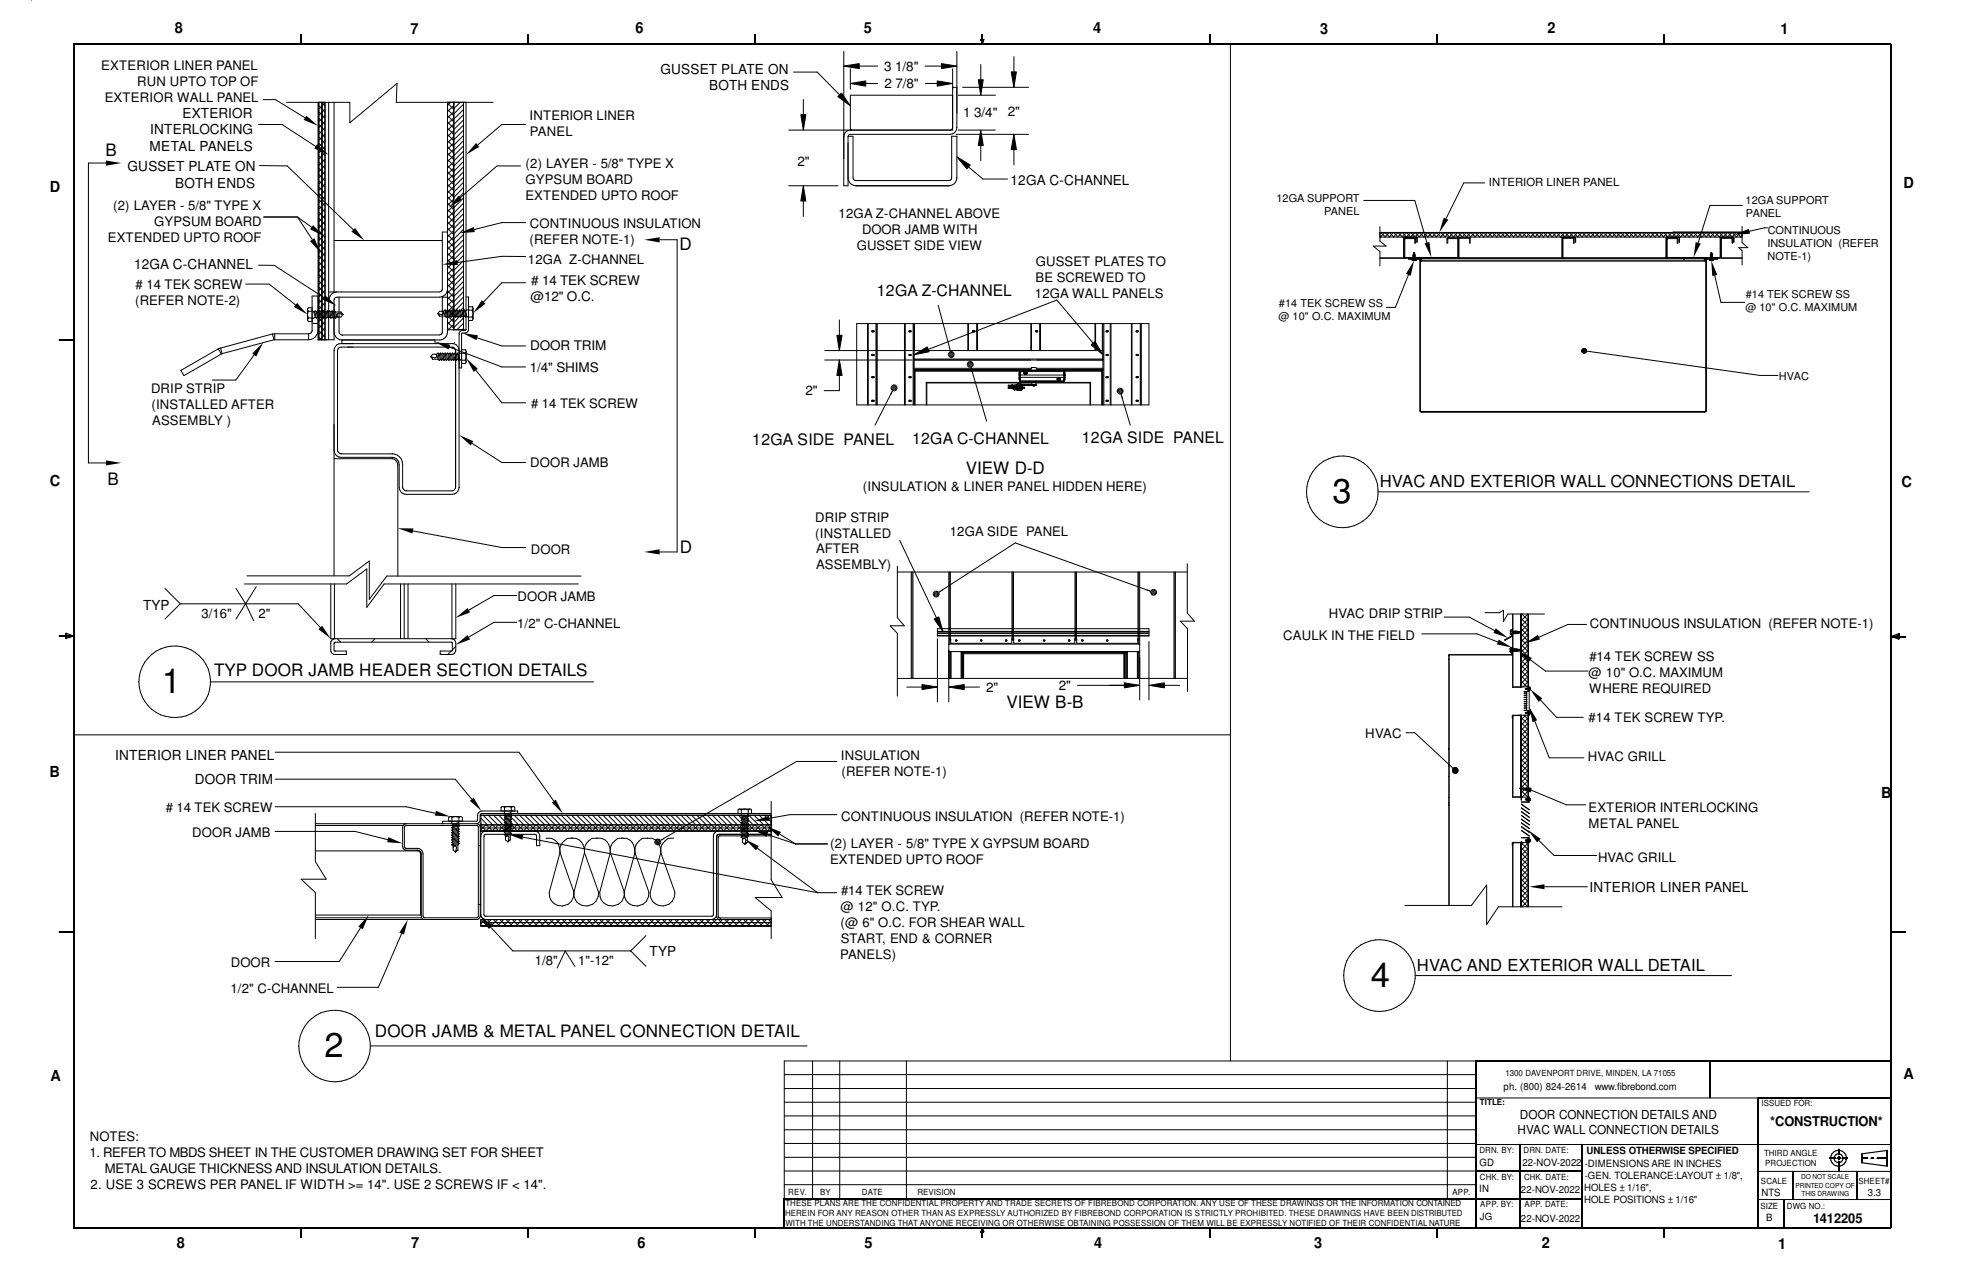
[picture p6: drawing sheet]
<svg xmlns="http://www.w3.org/2000/svg" width="432mm" height="279mm" viewBox="0 0 432 279" stroke-linecap="round" stroke-linejoin="round" font-family="sans-serif">
<defs><g id="words">
<g font-size="7.5">
<text x="292.8" y="110.5">3</text>
<text x="35.6" y="152.2">1</text>
<text x="301.2" y="216.7">4</text>
<text x="71.3" y="232.2">2</text>
</g>
<g font-size="3.8">
<text x="23.2" y="34.2">B</text>
<text x="149.4" y="55">D</text>
<text x="23.6" y="106.4">B</text>
<text x="212.3" y="104.1">VIEW D-D</text>
<text x="149.4" y="121.5">D</text>
<text x="47" y="148.4">TYP DOOR JAMB HEADER SECTION DETAILS</text>
<text x="221.1" y="155.6">VIEW B-B</text>
<text x="82.3" y="227.8">DOOR JAMB &amp; METAL PANEL CONNECTION DETAIL</text>
</g>
<g font-size="3.6">
<text x="303.2" y="106.9">HVAC AND EXTERIOR WALL CONNECTIONS DETAIL</text>
<text x="311.4" y="213.2">HVAC AND EXTERIOR WALL DETAIL</text>
</g>
<g font-size="3.5">
<text x="192.7" y="65.1">12GA Z-CHANNEL</text>
<text x="165.3" y="97.7">12GA SIDE PANEL</text>
<text x="200.4" y="97.5">12GA C-CHANNEL</text>
<text x="237.7" y="97.3">12GA SIDE PANEL</text>
</g>
<g font-size="3.3">
<text x="38.4" y="7.3">8</text>
<text x="90.2" y="7.4">7</text>
<text x="139.6" y="7.2">6</text>
<text x="189.8" y="7.2">5</text>
<text x="240.2" y="7.2">4</text>
<text x="290.1" y="7.4">3</text>
<text x="340.1" y="7.2">2</text>
<text x="391.3" y="7.4">1</text>
<text x="418.3" y="41.3">D</text>
<text x="10.9" y="42.2">D</text>
<text x="11" y="106.8">C</text>
<text x="417.8" y="106.9">C</text>
<text x="10.9" y="170.6">B</text>
<text x="413.4" y="175.3">B</text>
<text x="11.1" y="237.5">A</text>
<text x="418.3" y="237.1">A</text>
<text x="38.9" y="274.1">8</text>
<text x="90.4" y="274.1">7</text>
<text x="140.1" y="274.1">6</text>
<text x="189.9" y="274.2">5</text>
<text x="240.4" y="274.1">4</text>
<text x="288.8" y="274.1">3</text>
<text x="338.8" y="274.1">2</text>
<text x="390.8" y="274.4">1</text>
</g>
<g font-size="3">
<text x="145.1" y="16.2">GUSSET PLATE ON</text>
<text x="155.8" y="19.9">BOTH ENDS</text>
<text x="33" y="29.5">INTERLOCKING</text>
<text x="40.1" y="25.9">EXTERIOR</text>
<text x="32.9" y="33.1">METAL PANELS</text>
<text x="28" y="37.6">GUSSET PLATE ON</text>
<text x="38.5" y="41.3">BOTH ENDS</text>
<text x="222.1" y="40.6">12GA C-CHANNEL</text>
<text x="29.5" y="59.1">12GA C-CHANNEL</text>
<text x="31.5" y="134">TYP</text>
<text x="25.3" y="167">INTERIOR LINER PANEL</text>
<text x="42.8" y="172.3">DOOR TRIM</text>
<text x="349.2" y="196">INTERIOR LINER PANEL</text>
<text x="142.7" y="209.9">TYP</text>
<text x="389" y="247.4">*CONSTRUCTION*</text>
<text x="398.4" y="268.7">1412205</text>
</g>
<g font-size="2.9">
<text x="22.3" y="15.4">EXTERIOR LINER PANEL</text>
<text x="194.3" y="15.6">3 1/8&quot;</text>
<text x="23" y="22.4">EXTERIOR WALL PANEL</text>
<text x="30.1" y="18.9">RUN UPTO TOP OF</text>
<text x="194.4" y="19.4">2 7/8&quot;</text>
<text x="116.4" y="26.5">INTERIOR LINER</text>
<text x="116.4" y="29.9">PANEL</text>
<text x="211.7" y="25.8">1 3/4&quot;</text>
<text x="221.5" y="25.4">2&quot;</text>
<text x="115.5" y="37">(2) LAYER - 5/8&quot; TYPE X</text>
<text x="115.5" y="40.4">GYPSUM BOARD</text>
<text x="175.2" y="36.4">2&quot;</text>
<text x="24.8" y="46.1">(2) LAYER - 5/8&quot; TYPE X</text>
<text x="115.4" y="43.9">EXTENDED UPTO ROOF</text>
<text x="184.3" y="47.9">12GA Z-CHANNEL ABOVE</text>
<text x="23.7" y="53.1">EXTENDED UPTO ROOF</text>
<text x="33.9" y="49.6">GYPSUM BOARD</text>
<text x="116.4" y="53.6">(REFER NOTE-1)</text>
<text x="116.4" y="50.1">CONTINUOUS INSULATION</text>
<text x="189.4" y="51.4">DOOR JAMB WITH</text>
<text x="116" y="57.9">12GA Z-CHANNEL</text>
<text x="188.3" y="54.9">GUSSET SIDE VIEW</text>
<text x="227.6" y="58.4">GUSSET PLATES TO</text>
<text x="29.8" y="63.5"># 14 TEK SCREW</text>
<text x="116.7" y="62.6"># 14 TEK SCREW</text>
<text x="227.4" y="65.4">12GA WALL PANELS</text>
<text x="227.5" y="61.9">BE SCREWED TO</text>
<text x="29.7" y="67">(REFER NOTE-2)</text>
<text x="116.6" y="66.1">@12&quot; O.C.</text>
<text x="116.5" y="76.9">DOOR TRIM</text>
<text x="116.4" y="81.6">1/4&quot; SHIMS</text>
<text x="33.2" y="86.3">DRIP STRIP</text>
<text x="33.3" y="89.7">(INSTALLED AFTER</text>
<text x="116.7" y="89.5"># 14 TEK SCREW</text>
<text x="177" y="86.9">2&quot;</text>
<text x="33.4" y="93.3">ASSEMBLY )</text>
<text x="116.5" y="102.7">DOOR JAMB</text>
<text x="189.6" y="107.9">(INSULATION &amp; LINER PANEL HIDDEN HERE)</text>
<text x="179.1" y="114.6">DRIP STRIP</text>
<text x="179.2" y="118.1">(INSTALLED</text>
<text x="208.7" y="117.6">12GA SIDE PANEL</text>
<text x="116.7" y="121.6">DOOR</text>
<text x="179.3" y="121.5">AFTER</text>
<text x="179.3" y="125">ASSEMBLY)</text>
<text x="113.7" y="132">DOOR JAMB</text>
<text x="44.3" y="135.7">3/16&quot;</text>
<text x="56.8" y="135.7">2&quot;</text>
<text x="113.6" y="137.9">1/2&quot; C-CHANNEL</text>
<text x="292" y="135.8">HVAC DRIP STRIP</text>
<text x="282" y="140.6">CAULK IN THE FIELD</text>
<text x="349.4" y="138">CONTINUOUS INSULATION (REFER NOTE-1)</text>
<text x="349.1" y="148.8">@ 10&quot; O.C. MAXIMUM</text>
<text x="349.2" y="145.3">#14 TEK SCREW SS</text>
<text x="216.7" y="152">2&quot;</text>
<text x="232.7" y="151.6">2&quot;</text>
<text x="349.2" y="152.2">WHERE REQUIRED</text>
<text x="349" y="158.5">#14 TEK SCREW TYP.</text>
<text x="184.8" y="167">INSULATION</text>
<text x="300" y="162.2">HVAC</text>
<text x="349" y="167.1">HVAC GRILL</text>
<text x="184.9" y="170.5">(REFER NOTE-1)</text>
<text x="36.4" y="178.3"># 14 TEK SCREW</text>
<text x="349.1" y="178.4">EXTERIOR INTERLOCKING</text>
<text x="42.2" y="183.9">DOOR JAMB</text>
<text x="184.9" y="180.3">CONTINUOUS INSULATION (REFER NOTE-1)</text>
<text x="349.1" y="181.8">METAL PANEL</text>
<text x="182.4" y="189.8">EXTENDED UPTO ROOF</text>
<text x="182.5" y="186.3">(2) LAYER - 5/8&quot; TYPE X GYPSUM BOARD</text>
<text x="351.2" y="189.3">HVAC GRILL</text>
<text x="184.8" y="196.6">#14 TEK SCREW</text>
<text x="184.7" y="200.2">@ 12&quot; O.C. TYP.</text>
<text x="184.7" y="203.6">(@ 6&quot; O.C. FOR SHEAR WALL</text>
<text x="184.7" y="207.1">START, END &amp; CORNER</text>
<text x="50.7" y="212.5">DOOR</text>
<text x="117.5" y="212">1/8&quot;</text>
<text x="127" y="212">1&quot;-12&quot;</text>
<text x="184.6" y="210.6">PANELS)</text>
<text x="50.6" y="218.1">1/2&quot; C-CHANNEL</text>
<text x="19.8" y="250.6">NOTES:</text>
<text x="19.7" y="254.1">1. REFER TO MBDS SHEET IN THE CUSTOMER DRAWING SET FOR SHEET</text>
<text x="23" y="257.6">METAL GAUGE THICKNESS AND INSULATION DETAILS.</text>
<text x="19.9" y="261.1">2. USE 3 SCREWS PER PANEL IF WIDTH &gt;= 14&quot;. USE 2 SCREWS IF &lt; 14&quot;.</text>
</g>
<g font-size="2.7">
<text x="334" y="245.9">DOOR CONNECTION DETAILS AND</text>
<text x="333.5" y="249.1">HVAC WALL CONNECTION DETAILS</text>
</g>
<text font-size="2.5" x="327.2" y="40.9">INTERIOR LINER PANEL</text>
<g font-size="2.4">
<text x="280.5" y="44.4">12GA SUPPORT</text>
<text x="291" y="47.2">PANEL</text>
<text x="383.6" y="44.9">12GA SUPPORT</text>
<text x="383.7" y="47.8">PANEL</text>
<text x="388.5" y="51.3">CONTINUOUS</text>
<text x="388.4" y="54.2">INSULATION (REFER</text>
<text x="388.4" y="57">NOTE-1)</text>
<text x="383.6" y="65.5">#14 TEK SCREW SS</text>
<text x="281" y="70.3">@ 10&quot; O.C. MAXIMUM</text>
<text x="281.1" y="67.4">#14 TEK SCREW SS</text>
<text x="383.5" y="68.4">@ 10&quot; O.C. MAXIMUM</text>
<text x="390.9" y="83.5">HVAC</text>
</g>
<g font-size="2.2">
<text x="330.4" y="239.4">ph. (800) 824-2614</text>
<text x="350.4" y="239.4">www.fibrebond.com</text>
<text x="325.1" y="256">GD</text>
<text x="334.6" y="256">22-NOV-2022</text>
<text x="348.2" y="256.3">-DIMENSIONS ARE IN INCHES</text>
<text x="348.6" y="253.5">UNLESS OTHERWISE SPECIFIED</text>
<text x="325" y="261.9">IN</text>
<text x="334.2" y="262">22-NOV-2022</text>
<text x="348.1" y="261.6">HOLES ± 1/16&quot;,</text>
<text x="348.2" y="259">-GEN. TOLERANCE:LAYOUT ± 1/8&quot;,</text>
<text x="387.1" y="262.7">NTS</text>
<text x="410.4" y="262.7">3.3</text>
<text x="325.2" y="267.9">JG</text>
<text x="334.2" y="268.4">22-NOV-2022</text>
<text x="348.1" y="264.3">HOLE POSITIONS ± 1/16&quot;</text>
<text x="388.1" y="268.1">B</text>
</g>
<g font-size="1.9">
<text x="330.8" y="236.4">1300 DAVENPORT DRIVE, MINDEN, LA 71055</text>
<text x="325.2" y="242.6">TITLE:</text>
<text x="387.1" y="243">ISSUED FOR:</text>
<text x="325.1" y="253.2">DRN. BY:</text>
<text x="334.8" y="253.2">DRN. DATE:</text>
<text x="387.6" y="253.9">THIRD ANGLE</text>
<text x="387.9" y="256.1">PROJECTION</text>
<text x="173.2" y="262.4">REV.</text>
<text x="180.2" y="262.4">BY</text>
<text x="189.4" y="262.4">DATE</text>
<text x="201.6" y="262.5">REVISION</text>
<text x="319.2" y="262.4">APP.</text>
<text x="325.2" y="259.2">CHK. BY:</text>
<text x="334.9" y="259.2">CHK. DATE:</text>
<text x="387" y="260">SCALE</text>
<text x="408.4" y="260.1">SHEET#</text>
<text x="172.5" y="267.1">HEREIN FOR ANY REASON OTHER THAN AS EXPRESSLY AUTHORIZED BY FIBREBOND CORPORATION IS STRICTLY PROHIBITED. THESE DRAWINGS HAVE BEEN DISTRIBUTED</text>
<text x="172.6" y="264.9">THESE PLANS ARE THE CONFIDENTIAL PROPERTY AND TRADE SECRETS OF FIBREBOND CORPORATION. ANY USE OF THESE DRAWINGS OR THE INFORMATION CONTAINED</text>
<text x="172.6" y="269.3">WITH THE UNDERSTANDING THAT ANYONE RECEIVING OR OTHERWISE OBTAINING POSSESSION OF THEM WILL BE EXPRESSLY NOTIFIED OF THEIR CONFIDENTIAL NATURE</text>
<text x="325.3" y="265.1">APP. BY:</text>
<text x="335" y="265.1">APP. DATE:</text>
<text x="386.8" y="265.6">SIZE</text>
<text x="392.7" y="265.6">DWG NO.:</text>
</g>
<g font-size="1.5">
<text x="394.6" y="260.9">PRINTED COPY OF</text>
<text x="395.8" y="259.1">DO NOT SCALE</text>
<text x="395.9" y="262.7">THIS DRAWING</text>
</g>
</g></defs>
<path d="M6.9 0h418v279.4h-418z" fill="none" stroke="#fff" stroke-width=".22"/>
<g fill="#000">
<path d="M215.4 8.7l.2-.1 .4 1.1-.2 .1zM216.1 8.6l.2 .1-.3 1.1-.2-.1zM215.6 8.7l.2-.1 .2 1.1h-.3zM215.9 8.6l.2 .1-.1 1h-.3zM14.5 139l1.7 .6-.1 .2-1.7-.6zM14.4 139.8l1.7-.2 .1 .2-1.7 .3zM14.5 139.4l1.7 .2v.2l-1.8-.2zM14.4 140.2l1.7-.6 .1 .2-1.7 .6zM415.5 139.7l1.7-.6 .1 .2-1.7 .6zM415.6 139.7l1.7-.3v.3l-1.7 .2zM415.6 139.7l1.7 .6-.1 .2-1.7-.6zM415.6 139.7l1.7 .3v.2l-1.7-.3z"/>
<path d="M402.2 254.4h.2l.1 .5h-.3zM402.3 255l.2-.1 .2 .5h-.2zM402.2 253.9h.3l-.1 .5h-.2zM402.5 255.5l.2-.2 .3 .4-.2 .2zM402.5 253.4l.2 .1-.2 .5-.2-.2zM403 255.7l.4 .2-.1 .3-.5-.3zM402.5 253.4l.3-.4 .2 .2-.3 .3zM402.9 254.4h.3v.4h-.2zM403 254.8l.2-.1 .2 .4-.2 .1zM403 254l.2 .1v.3h-.3zM403.4 255l.3 .2-.1 .2-.3-.2zM403.4 255.9l.5 .1v.3l-.5-.1z"/>
<path d="M403.2 253.7l.2 .1-.2 .3-.2-.1zM402.8 252.9l.5-.2 .1 .2-.4 .3zM403.6 255.2l.4 .1v.2l-.4-.1zM403.3 253.6l.3-.2 .1 .2-.3 .2zM403.9 256h.5v.2l-.5 .1zM403.4 252.7l.5-.1v.2l-.5 .1zM404 255.3l.4-.1v.2l-.4 .1zM403.6 253.4l.4-.1v.3h-.4zM404.3 255.2l.3-.2 .2 .2-.3 .2zM404 253.3l.4 .1v.2h-.4zM404.4 256l.4-.2 .1 .2-.4 .2zM403.9 252.6h.5v.3l-.5-.1z"/>
<path d="M404.8 254.7l.2 .1-.2 .4-.2-.1zM404.5 253.4l.3 .2-.2 .2-.3-.2zM404.9 254.4h.2l-.1 .4h-.2zM404.6 253.8l.2-.1 .2 .3-.2 .1zM404.8 255.8l.4-.3 .2 .2-.4 .3zM404.5 252.6l.4 .2-.1 .2-.4-.2zM404.8 254.1l.2-.1 .1 .4h-.2zM405.5 255.1l.2 .1-.3 .5-.2-.2zM404.8 253l.2-.2 .4 .4-.2 .1zM405.6 254.6l.2 .1-.1 .5-.2-.1zM405.2 253.3l.2-.1 .3 .4-.2 .1zM405.5 253.7l.2-.1 .1 .5-.2 .1z"/>
<path d="M409.1 255.3l5.6 .7v.3l-5.6-.8zM409.1 253.3l5.6-.7v.2l-5.6 .8zM215.8 269.6l.2 .1-.4 .9-.2-.1zM215.8 269.7l.2-.1 .3 .9-.2 .1z"/>
<path d="M115.9 9.7h.2v.1h-.2z" fill-rule="evenodd"/>
<path d="M115.9 7.5h.2v.2h-.2z" fill-rule="evenodd"/>
<path d="M215.5 8.6h.7v.2h-.7z" fill-rule="evenodd"/>
<path d="M365.5 9.7h.3v.1h-.3z" fill-rule="evenodd"/>
<path d="M365.5 7.5h.3v.2h-.3z" fill-rule="evenodd"/>
<path d="M14.4 139.1h.2v1.2h-.2z" fill-rule="evenodd"/>
<path d="M14.4 139.4h.2v.2h-.2z" fill-rule="evenodd"/>
<path d="M415.5 139.7h.2v.2h-.2z" fill-rule="evenodd"/>
<path d="M415.5 139.7h.2v.2h-.2z" fill-rule="evenodd"/>
<path d="M415.5 139.7h.2v.2h-.2z" fill-rule="evenodd"/>
<path d="M415.5 139.7h.2v.2h-.2z" fill-rule="evenodd"/>
<path d="M415.5 139.7h.2v.2h-.2z" fill-rule="evenodd"/>
<path d="M417.2 139.2h.2v1.2h-.2z" fill-rule="evenodd"/>
<path d="M418.7 139.7h.1v.2h-.1z" fill-rule="evenodd"/>
<path d="M14.4 140.2h.2v.2h-.2z" fill-rule="evenodd"/>
<path d="M14.4 140.2h.2v.2h-.2z" fill-rule="evenodd"/>
<path d="M324.2 251.2h.2v.3h-.2z" fill-rule="evenodd"/>
<path d="M333.9 251.2h.2v.3h-.2z" fill-rule="evenodd"/>
<path d="M347.5 251.2h.1v.3h-.1z" fill-rule="evenodd"/>
<path d="M386.2 251.2h.2v.3h-.2z" fill-rule="evenodd"/>
<path d="M386.2 251.2h.2v.3h-.2z" fill-rule="evenodd"/>
<path d="M402 254.3h1.4v.3h-1.4z" fill-rule="evenodd"/>
<path d="M402.2 254.3h.2v.2h-.2z" fill-rule="evenodd"/>
<path d="M402.2 254.3h.2v.2h-.2z" fill-rule="evenodd"/>
<path d="M403.3 252.7h.2v.2h-.2z" fill-rule="evenodd"/>
<path d="M403.6 254.3h.8v.3h-.8z" fill-rule="evenodd"/>
<path d="M403.9 254h.3v.8h-.3z" fill-rule="evenodd"/>
<path d="M403.9 252.4h.3v1.2h-.3z" fill-rule="evenodd"/>
<path d="M403.8 256.1h.2v.1h-.2z" fill-rule="evenodd"/>
<path d="M403.8 252.6h.2v.2h-.2z" fill-rule="evenodd"/>
<path d="M403.9 253.9h.2v.2h-.2z" fill-rule="evenodd"/>
<path d="M403.9 252.3h.2v.2h-.2z" fill-rule="evenodd"/>
<path d="M404.3 255.2h.2v.2h-.2z" fill-rule="evenodd"/>
<path d="M404.3 253.4h.2v.2h-.2z" fill-rule="evenodd"/>
<path d="M404.7 254.3h1.3v.3h-1.3z" fill-rule="evenodd"/>
<path d="M404.8 255.8h.2v.2h-.2z" fill-rule="evenodd"/>
<path d="M405.6 254.2h.2v.5h-.2z" fill-rule="evenodd"/>
<path d="M405.9 254.3h.2v.2h-.2z" fill-rule="evenodd"/>
<path d="M408.9 253.4h.3v2h-.3z" fill-rule="evenodd"/>
<path d="M409.1 254.3h1.3v.3h-1.3z" fill-rule="evenodd"/>
<path d="M411.1 254.3h.6v.3h-.6z" fill-rule="evenodd"/>
<path d="M415.5 251.2h.2v.3h-.2z" fill-rule="evenodd"/>
<path d="M115.9 269.6h.2v.1h-.2z" fill-rule="evenodd"/>
<path d="M115.9 271.7h.2v.2h-.2z" fill-rule="evenodd"/>
<path d="M215.5 270.4h.7v.3h-.7z" fill-rule="evenodd"/>
<path d="M365.5 269.6h.3v.1h-.3z" fill-rule="evenodd"/>
<path d="M365.5 271.7h.3v.2h-.3z" fill-rule="evenodd"/>
<path d="M386.2 263.4h.2v.2h-.2z" fill-rule="evenodd"/>
<path d="M386.2 263.4h.2v.2h-.2z" fill-rule="evenodd"/>
<path d="M391.8 263.4h.2v.2h-.2z" fill-rule="evenodd"/>
<path d="M393.9 263.4h.1v.2h-.1z" fill-rule="evenodd"/>
<path d="M407.9 263.4h.2v.2h-.2z" fill-rule="evenodd"/>
<circle cx="16.2" cy="9.7" r=".12"/>
<circle cx="66.1" cy="7.6" r=".12"/>
<circle cx="66.1" cy="9.7" r=".12"/>
<circle cx="165.9" cy="9.7" r=".12"/>
<circle cx="165.9" cy="7.6" r=".12"/>
<circle cx="215.5" cy="8.7" r=".12"/>
<circle cx="215.7" cy="8.7" r=".12"/>
<circle cx="215.9" cy="9.7" r=".12"/>
<circle cx="215.9" cy="7.6" r=".12"/>
<circle cx="216" cy="8.7" r=".12"/>
<circle cx="216.2" cy="8.7" r=".12"/>
<circle cx="265.8" cy="7.6" r=".12"/>
<circle cx="265.8" cy="9.7" r=".12"/>
<circle cx="315.7" cy="7.6" r=".12"/>
<circle cx="315.7" cy="9.7" r=".12"/>
<circle cx="415.6" cy="9.7" r=".12"/>
<circle cx="13" cy="74.7" r=".12"/>
<circle cx="16.2" cy="74.7" r=".12"/>
<circle cx="13" cy="139.7" r=".12"/>
<circle cx="14.5" cy="140" r=".12"/>
<circle cx="14.5" cy="139.1" r=".12"/>
<circle cx="16.2" cy="139.7" r=".12"/>
<circle cx="417.3" cy="139.6" r=".12"/>
<circle cx="417.3" cy="139.2" r=".12"/>
<circle cx="417.3" cy="140.4" r=".12"/>
<circle cx="417.3" cy="140.1" r=".12"/>
<circle cx="13" cy="204.7" r=".12"/>
<circle cx="16.2" cy="204.7" r=".12"/>
<circle cx="415.6" cy="204.8" r=".12"/>
<circle cx="418.8" cy="204.8" r=".12"/>
<circle cx="324.3" cy="233" r=".12"/>
<circle cx="375.8" cy="233" r=".12"/>
<circle cx="415.6" cy="233" r=".12"/>
<circle cx="324.3" cy="257.3" r=".12"/>
<circle cx="334" cy="257.3" r=".12"/>
<circle cx="347.6" cy="257.3" r=".12"/>
<circle cx="375.8" cy="241.2" r=".12"/>
<circle cx="386.3" cy="241.2" r=".12"/>
<circle cx="394" cy="257.3" r=".12"/>
<circle cx="402" cy="254.4" r=".12"/>
<circle cx="402.3" cy="253.9" r=".12"/>
<circle cx="402.3" cy="254.9" r=".12"/>
<circle cx="402.6" cy="253.5" r=".12"/>
<circle cx="402.6" cy="255.4" r=".12"/>
<circle cx="402.9" cy="255.8" r=".12"/>
<circle cx="402.9" cy="253.1" r=".12"/>
<circle cx="403.1" cy="254.4" r=".12"/>
<circle cx="403.1" cy="254" r=".12"/>
<circle cx="403.1" cy="254.8" r=".12"/>
<circle cx="403.3" cy="255.1" r=".12"/>
<circle cx="403.3" cy="253.7" r=".12"/>
<circle cx="403.4" cy="254.4" r=".12"/>
<circle cx="403.4" cy="256" r=".12"/>
<circle cx="403.6" cy="254.4" r=".12"/>
<circle cx="403.7" cy="255.3" r=".12"/>
<circle cx="403.7" cy="253.5" r=".12"/>
<circle cx="404" cy="257.3" r=".12"/>
<circle cx="404" cy="254.8" r=".12"/>
<circle cx="404" cy="253.6" r=".12"/>
<circle cx="404" cy="255.4" r=".12"/>
<circle cx="404" cy="255.1" r=".12"/>
<circle cx="404" cy="253.5" r=".12"/>
<circle cx="404.4" cy="256.1" r=".12"/>
<circle cx="404.4" cy="254.4" r=".12"/>
<circle cx="404.4" cy="252.7" r=".12"/>
<circle cx="404.7" cy="255.1" r=".12"/>
<circle cx="404.7" cy="253.7" r=".12"/>
<circle cx="404.7" cy="254.4" r=".12"/>
<circle cx="404.9" cy="252.9" r=".12"/>
<circle cx="404.9" cy="254" r=".12"/>
<circle cx="404.9" cy="254.8" r=".12"/>
<circle cx="405" cy="254.4" r=".12"/>
<circle cx="405.3" cy="253.2" r=".12"/>
<circle cx="405.3" cy="255.6" r=".12"/>
<circle cx="405.6" cy="253.7" r=".12"/>
<circle cx="405.6" cy="255.2" r=".12"/>
<circle cx="405.7" cy="254.7" r=".12"/>
<circle cx="405.7" cy="254.2" r=".12"/>
<circle cx="408" cy="257.3" r=".12"/>
<circle cx="409.1" cy="253.5" r=".12"/>
<circle cx="409.1" cy="254.4" r=".12"/>
<circle cx="409.1" cy="255.4" r=".12"/>
<circle cx="410.4" cy="254.4" r=".12"/>
<circle cx="411.1" cy="254.4" r=".12"/>
<circle cx="411.7" cy="254.4" r=".12"/>
<circle cx="412.5" cy="254.4" r=".12"/>
<circle cx="414.7" cy="256.2" r=".12"/>
<circle cx="414.7" cy="252.7" r=".12"/>
<circle cx="414.7" cy="254.4" r=".12"/>
<circle cx="415.6" cy="241.2" r=".12"/>
<circle cx="16.2" cy="269.7" r=".12"/>
<circle cx="66.1" cy="271.8" r=".12"/>
<circle cx="66.1" cy="269.7" r=".12"/>
<circle cx="165.9" cy="271.8" r=".12"/>
<circle cx="165.9" cy="269.7" r=".12"/>
<circle cx="172.3" cy="269.7" r=".12"/>
<circle cx="172.3" cy="263.3" r=".12"/>
<circle cx="187.4" cy="269.7" r=".12"/>
<circle cx="215.5" cy="270.6" r=".12"/>
<circle cx="215.9" cy="271.8" r=".12"/>
<circle cx="215.9" cy="269.7" r=".12"/>
<circle cx="216.2" cy="270.6" r=".12"/>
<circle cx="254.8" cy="269.7" r=".12"/>
<circle cx="265.8" cy="269.7" r=".12"/>
<circle cx="265.8" cy="271.8" r=".12"/>
<circle cx="315.7" cy="271.8" r=".12"/>
<circle cx="315.7" cy="269.7" r=".12"/>
<circle cx="324.3" cy="263.3" r=".12"/>
<circle cx="324.3" cy="269.7" r=".12"/>
<circle cx="334" cy="269.7" r=".12"/>
<circle cx="347.6" cy="269.7" r=".12"/>
<circle cx="347.6" cy="263.3" r=".12"/>
<circle cx="386.3" cy="269.7" r=".12"/>
<circle cx="391.9" cy="269.7" r=".12"/>
<circle cx="415.6" cy="269.7" r=".12"/>
</g>
<g fill="none" stroke="#000" stroke-width=".25">
<path d="M16.2 9.7h399.4v260h-399.4zM66.1 7.6v2.1M116 7.6v2.1M165.9 7.6v2.1M215.9 7.6v2.1M265.8 7.6v2.1M315.7 7.6v2.1M365.7 7.6v2.1M13 74.7h3.2M13 139.7h3.2M415.6 139.8h3.2M13 204.7h3.2"/>
<path d="M415.6 204.8h3.2M375.8 233v8.2M415.6 233h-91.3v36.7M324.3 257.3h23.3M334 251.4v18.3M347.6 251.4v18.3M394 257.3v6.2M404 255.1v2.2M408 257.3v6.2M412.5 254.4h2.2M414.7 252.7v3.5M415.6 241.2h-29.3v28.5"/>
<path d="M66.1 269.7v2.1M116 269.7v2.1M165.9 269.7v2.1M215.9 269.7v2.1M265.8 269.7v2.1M315.7 269.7v2.1M347.6 263.3h-175.3v6.4M365.7 269.7v2.1M391.9 263.5v6.2"/>
</g>
<g fill="none" stroke="#000" stroke-width=".22">
<path d="M172.3 233h152v30.3h-152zM172.3 236.1h152M172.3 239.1h152M178.6 233v30.3M184.5 233v30.3M199.2 233v30.3M318.1 233v30.3M172.3 242.1h152M172.3 245.1h152M172.3 248.2h152M172.3 251.2h152M172.3 254.2h152"/>
<path d="M172.3 257.2h152M324.3 251.4h91.3M324.3 241.2h62M386.3 257.3h29.3M172.3 260.2h152M386.3 263.5h29.3"/>
</g>
<path d="M376 234.3h39.3v5.5h-39.3z" fill="#fff"/>
<g fill="none" stroke="#000" stroke-width=".22">
<path d="M6.9 -.1l-.1 .1M174.4 15.8h5.2l4.9 5M185.4 14.5l3.4-.5v1.1zM185.4 11.3v29.5h1v-10.8l.2-.5h22.2a1.48 1.48 0 0 0 1.5-1.4v-16.8M186.9 18.3l3.3-.5v1.1zM186.9 15.1v4.5M188.8 14.5h4.1M190.2 18.3h2.7M203.3 14.5h3.6M203.3 18.3h2.7M206 17.8l3.3 .5-3.3 .6zM206.9 14l3.4 .5-3.4 .6z"/>
<path d="M209.3 15.1v13.5h-36M209.3 19.2h1M211.5 19.2h14.5M215 17.5h1.1l-.6 3.4zM215.5 14.2v3.3M222.2 15.8h1.2l-.6 3.4zM222.8 12.4v3.4M270.4 9.7v223.3M23.3 35.8h-3.9v65.9h3.9M56.8 27.3h5.2l7.4 4.9M57 36.4h6.1l14.5 14.1M57.8 21.9h2.7l6.5 4"/>
<path d="M62.9 22.5h14v4.5l10.3-8.7-.1 4.2h21.3M69.9 22.5v52.1h3.5v-8.7l.3-.5 22.9-.1a1.73 1.73 0 0 0 1.7-1.8M70.1 37l1.3 1.4M70.1 22.5v52.1M70.1 23.2l1.3 1.4M70.1 24.6l1.3 1.3M70.1 26l1.3 1.3M70.1 27.3l1.3 1.4M70.1 28.7l1.3 1.4M70.1 30.1l1.3 1.4M70.1 31.5l1.3 1.4M70.1 32.9l1.3 1.3"/>
<path d="M70.1 34.2l1.3 1.4M70.1 35.6l1.3 1.4M70.1 38.4l1.3 1.3M70.1 39.7l1.3 1.4M70.1 22.5v.1M70.7 22.5l.7 .7M70.7 22.5v52.1M71.4 22.6l-1.3 1.4M71.4 24l-1.3 1.3M71.4 25.3l-1.3 1.4M71.4 26.7l-1.3 1.4M71.4 28.1l-1.3 1.4"/>
<path d="M71.4 29.5l-1.3 1.3M71.4 30.8l-1.3 1.4M71.4 32.2l-1.3 1.4M71.4 33.6l-1.3 1.3M71.4 35l-1.3 1.3M71.4 36.3l-1.3 1.4M71.4 37.7l-1.3 1.4M71.4 39.1l-1.3 1.3M71.4 22.5v52.1M72.2 22.5v52.1M73.4 22.5v41.6M98.3 22.5v50.4a1.73 1.73 0 0 1-1.7 1.8h-21.5"/>
<path d="M98.3 22.6l1.4 1.4M98.3 24l1.4 1.4M98.3 25.4l1.4 1.4M98.3 26.8l1.4 1.4M98.3 28.2l1.4 1.3M98.3 29.5l1.4 1.4M98.3 30.9l1.4 1.4M98.3 32.3l1.4 1.4M98.3 33.7l1.4 1.3M98.3 35l1.4 1.4M98.3 36.4l1.4 1.4M98.3 37.8l1.4 1.3"/>
<path d="M98.3 39.2l1.4 1.3M99 22.5l-.7 .7M99.5 22.5l.2 .1M99.7 23.2l-1.4 1.3M99.7 24.6l-1.4 1.3M99.7 25.9l-1.4 1.4M99.7 28.7l-1.4 1.3M99.7 31.4l-1.4 1.4M99.7 34.2l-1.4 1.3M99.7 38.3l-1.4 1.3M99.7 39.7l-1.4 1.3M99.7 22.5v49.9"/>
<path d="M99.7 27.3l-1.4 1.4M99.7 30l-1.4 1.4M99.7 32.8l-1.4 1.4M99.7 35.5l-1.4 1.4M99.7 36.9l-1.4 1.4M100 22.5l-.3 .3M101.1 22.5l-1.4 1.4M101.9 22.5v49.9M101.9 25.2l-2.2 2.1M101.9 38.9l-2.2 2.2M101.9 37.8l-2.2 2.2M101.9 36.6l-2.2 2.2"/>
<path d="M101.9 35.5l-2.2 2.2M101.9 34.3l-2.2 2.2M101.9 33.2l-2.2 2.2M101.9 32l-2.2 2.2M101.9 30.9l-2.2 2.2M101.9 29.8l-2.2 2.1M101.9 28.6l-2.2 2.2M101.9 27.5l-2.2 2.1M101.9 26.3l-2.2 2.2M101.9 24l-2.2 2.2M101.9 22.9l-2.2 2.2M102.4 22.5v49.8l-.2 .3a1.01 1.01 0 0 0-1.3 .5v33.9a1.55 1.55 0 0 1-1.5 1.6h-10.2a1.55 1.55 0 0 1-1.5-1.6v-5a1.55 1.55 0 0 0-1.6-1.5h-11.1a1.55 1.55 0 0 1-1.6-1.6"/>
<path d="M114.4 36.4h-5.2l-8.1 7M115.5 27.3h-5.2l-5.3 4.5M176 25.2h1.1l-.6 3.4zM176.5 21.8v3.4M184.1 21.2l.8-.8 2 2.8zM186.4 29.9h1.1v9.2v.3l.6 .3 20.7-.1 .3-.5v-9.2h1.2M209.3 20.9h-22.4v7.7a1.4 1.4 0 0 0-1.5 1.4M209.3 28.1l-.2 .4-.3 .1M210.1 29.5h15.9M210.3 34.5l2.9 1.7-.7 .9zM210.3 29.9v9.2a1.73 1.73 0 0 1-1.8 1.7h-20.4a1.73 1.73 0 0 1-1.7-1.7M210.6 28.6h8.1"/>
<path d="M210.6 20.9h8.1M212.8 36.7l3.2 2.6h5.4M215.5 28.6l.6 3.4h-1.1zM215.5 32v3.3M222.8 29.5l.6 3.4h-1.2zM222.8 32.9v3.3M56.8 58.3h3.5l10.9 7.1M58 47.7h7.4M65.4 47.7l3.2 4.9M65.4 47.7l3.1 2.2M70.1 48l1.3 1.3M70.1 41.1l1.3 1.4"/>
<path d="M70.1 42.5l1.3 1.3M70.1 43.9l1.3 1.3M70.1 45.2l1.3 1.4M70.1 46.6l1.3 1.4M70.1 49.3l1.3 1.4M70.1 50.7l1.3 1.4M70.1 52.1l1.3 1.4M70.1 53.5l1.3 1.3M70.1 54.8l1.3 1.4M70.1 56.2l1.3 1.4M70.1 57.6l1.3 1.3M70.1 59l1.3 1.3"/>
<path d="M71.4 40.5l-1.3 1.3M71.4 41.8l-1.3 1.4M71.4 43.2l-1.3 1.4M71.4 44.6l-1.3 1.3M71.4 45.9l-1.3 1.4M71.4 47.3l-1.3 1.4M71.4 48.7l-1.3 1.4M71.4 50.1l-1.3 1.3M71.4 51.4l-1.3 1.4M71.4 52.8l-1.3 1.4M71.4 54.2l-1.3 1.3M71.4 55.6l-1.3 1.3"/>
<path d="M71.4 56.9l-1.3 1.4M71.4 58.3l-1.3 1.4M71.4 59.7l-1.3 1.3M73.4 52.8h23.8M98.3 51h-1.1v12.5l-.3 .5-24.7 .1M98.3 40.5l1.4 1.4M98.3 41.9l1.4 1.4M98.3 43.3l1.4 1.3M98.3 44.6l1.4 1.4M98.3 46l1.4 1.4M98.3 47.4l1.4 1.4M98.3 48.8l1.4 1.3"/>
<path d="M98.3 50.1l1.4 1.4M98.3 51.5l1.4 1.4M98.3 52.9l1.4 1.3M98.3 54.3l1.4 1.3M98.3 55.6l1.4 1.4M98.3 57l1.4 1.4M98.3 58.4l1.4 1.3M98.3 59.8l1.4 1.3M99.7 41l-1.4 1.4M99.7 42.4l-1.4 1.4M99.7 43.8l-1.4 1.3M99.7 45.1l-1.4 1.4"/>
<path d="M99.7 46.5l-1.4 1.4M99.7 47.9l-1.4 1.4M99.7 49.3l-1.4 1.3M99.7 50.6l-1.4 1.4M99.7 52l-1.4 1.4M99.7 53.4l-1.4 1.3M99.7 54.8l-1.4 1.3M99.7 56.1l-1.4 1.4M99.7 57.5l-1.4 1.4M99.7 58.9l-1.4 1.3M101.9 59.5l-2.2 2.2M101.9 58.4l-2.2 2.2"/>
<path d="M101.9 57.2l-2.2 2.2M101.9 56.1l-2.2 2.2M101.9 54.9l-2.2 2.2M101.9 53.8l-2.2 2.2M101.9 52.7l-2.2 2.1M101.9 51.5l-2.2 2.2M101.9 50.4l-2.2 2.1M101.9 49.2l-2.2 2.2M101.9 48.1l-2.2 2.1M101.9 46.9l-2.2 2.2M101.9 45.8l-2.2 2.2M101.9 44.6l-2.2 2.2"/>
<path d="M101.9 43.5l-2.2 2.2M101.9 42.3l-2.2 2.2M101.9 41.2l-2.2 2.2M101.9 40l-2.2 2.2M115.5 48.9h-5.2l-6.1 1.5M115.5 56.3h-5.2l-9.8 1.4M144.9 52.7h3.9v68.5h-3.9M173.3 40.8h10.8M176.5 40.8l.6 3.4h-1.1zM176.5 44.2v3.3M299.7 44h11.2l2.7 9.3M303.2 52.1h79.6"/>
<path d="M303.2 49.8v3.2l1.4 1.1h-2.8l1.4 1.1v3.2M303.2 51.1h79.6M303.2 51.8l.2 .3M303.3 51.1l-.1 .2M303.5 51.1l.9 1M304.2 51.1l-.8 1M304.5 51.1l.9 1M305.2 51.1l-.9 1M305.4 51.1l.9 1M306.2 51.1l-.9 1M306.3 51.1l.9 1M307.1 51.1l-.9 1"/>
<path d="M307.3 51.1l.9 1M308 51.1l-.9 1M308.2 51.1l.9 1M308.5 52.5l.3-.3h2l.3 .3v.9h-.2v-1h-2.2v4.2h11.6v-4.2h-2.2v1h-.1v-.9l.2-.3h2.1l.2 .3M308.5 56.5l.3 .2h69.1l.3-.2M308.6 52.1l-.2 .1v4.4h-5.2M309 51.1l-.9 1M309.2 51.1l.8 1M309.5 56.9h2.5l.1 .1v33.2l.2 .2 62.5-.1v-33.3l.1-.1h2.5h-2.4l-.1 33.4-.3 .3-62.4-.1-.2-.3v-33.3zM309.6 56.7v.1M309.9 51.1l-.9 1M310.1 51.1l.9 1"/>
<path d="M310.3 56.9l.1 .3h.7v-.3M310.5 56.1l.1 .1M310.5 56.7l.1 .1M310.5 56.4l.1 .1M310.5 56.6l.1 .1M310.5 56.3l.1 .1M310.5 56l.1 .1M310.5 57.1v.1M310.5 57.1h.4M310.5 56.9v.2M310.6 56.1h-.1M310.6 56.7h-.1"/>
<path d="M310.6 56.4h-.1M310.6 56.8l-.1 .1M310.6 56.5l-.1 .1M310.6 56.2l-.1 .1M310.6 55.9l-.1 .1M310.6 55.6v.3M310.7 55.5l-.1 .1M310.7 55.5l.2 .4M310.7 55.5l-.1 .3h.3M310.9 56.7l-.3 .1M310.9 56.6l-.3 .1M310.9 56.4l-.3 .1"/>
<path d="M310.9 56.3l-.3 .1M310.9 56.1l-.3 .1M310.9 56l-.3 .1M310.9 55.9h-.3M310.9 56.4v.1M310.9 56v.1M310.9 56.6v.1M310.9 56.3v.1M310.9 56.7v.4M310.9 55.9h.1M310.9 56.1v.1M310.9 51.1l-.9 1"/>
<path d="M310.9 55.9l-.4 .1M310.9 56.1h-.4M310.9 56.2l-.4 .1M310.9 56.4h-.4M310.9 56.1h.1M310.9 56.7h.1M310.9 56.7l-.4 .1M310.9 56.5l-.4 .1M310.9 56.4h.1M310.9 56.5v.1M310.9 56.2v.1M310.9 55.9v.1"/>
<path d="M310.9 57.1l.1 .1M311 51.1l1 1M311.2 52.1l.2 .1v1h-.1v-1h-2.8v4.5h-5.3M311.8 51.1l-.9 1M312 51.1l.9 1M312.1 56.8l.2 .6h62.4l.2-.6M312.3 56.7l.1 .4h62.1l.1-.4M312.8 51.1l-1 1M312.9 51.1l.9 1M313.7 51.1l-.9 1M313.9 51.1l.8 1M314.6 51.1l-.9 1"/>
<path d="M314.8 51.1l.9 1M315.6 51.1l-.9 1M315.7 51.1l1 1M316.5 51.1l-.9 1M316.7 51.1l.9 1M317.5 51.1l-1 1M317.6 51.1l.9 1M318.4 51.1l-.9 1M318.6 51.1l.8 1M319.3 51.1l-.9 1M319.5 51.1l.9 1M320.3 51.1l-.9 1"/>
<path d="M320.5 51.1l.9 1M320.5 56.5l-.2 .2M321.2 51.1l-.9 1M321.4 51.1l.9 1M322.2 51.1l-.9 1M322.3 51.1l.9 1M323.1 51.1l-.9 1M323.3 51.1l.9 1M324 51.1l-.9 1M324.2 51.1l.9 1M325 51.1l-.9 1M325.2 51.1l.9 1"/>
<path d="M325.9 51.1l-.9 1M326.1 51.1l.9 1M326.2 40.2h-4.6l-3.8 7.8M326.9 51.1l-.9 1M327 51.1l1 1M327.8 51.1l-.9 1M328 51.1l.9 1M328.8 51.1l-1 1M328.9 51.1l.9 1M329.7 51.1l-.9 1M329.9 51.1l.9 1M330.6 51.1l-.9 1"/>
<path d="M330.8 51.1l.9 1M331.6 51.1l-.9 1M331.7 51.1l1 1M332.5 51.1l-.9 1M332.7 51.1l.9 1M333.5 51.1l-1 1M333.6 51.1l.9 1M334.4 51.1l-.9 1M334.6 51.1l.8 1M335.3 51.1l-.9 1M335.5 51.1l.9 1M336.3 51.1l-.9 1"/>
<path d="M336.5 51.1l.9 1M337.2 51.1l-.9 1M337.4 51.1l.9 1M338.2 51.1l-.9 1M338.3 51.1l.9 1M339.1 51.1l-.9 1M339.3 51.1l.9 1M340 51.1l-.9 1M340.2 51.1l.9 1M341 51.1l-.9 1M341.2 51.1l.9 1M341.9 51.1l-.9 1"/>
<path d="M342.1 51.1l.9 1M342.9 51.1l-.9 1M343 51.1l.9 1M343.3 56.6l.2 .1M343.3 56.6l-.1 .1M343.5 52.1l-.3 .1v4.4h-22.5l-.1-4.2 2.3-.1 .1 1.1v-1.1l-.1-.1h-2.2l-.2 .2v4.2l.2 .1M343.8 51.1l-.9 1M344 51.1l.9 1M344.7 51.1l-.9 1M344.9 51.1l.9 1M345.7 51.1l-.9 1M345.9 51.1l.9 1"/>
<path d="M346.1 52.1l.1 .1v1l-.1-1h-2.8v4.4M346.6 51.1l-.9 1M346.8 51.1l.9 1M347.6 51.1l-.9 1M347.7 51.1l1 1M348.5 51.1l-.9 1M348.7 51.1l.9 1M349.5 51.1l-1 1M349.6 51.1l.9 1M350.4 51.1l-.9 1M350.6 51.1l.9 1M351.3 51.1l-.9 1"/>
<path d="M351.5 51.1l.9 1M352.3 51.1l-.9 1M352.5 51.1l.9 1M353.2 51.1l-.9 1M353.4 51.1l.9 1M354.2 51.1l-.9 1M354.3 51.1l.9 1M355.1 51.1l-.9 1M355.3 51.1l.9 1M356 51.1l-.9 1M356.2 51.1l.9 1M357 51.1l-.9 1"/>
<path d="M357.2 51.1l.9 1M357.9 51.1l-.9 1M358.1 51.1l.9 1M358.9 51.1l-.9 1M359 51.1l.9 1M359.8 51.1l-.9 1M360 51.1l.9 1M360.7 51.1l-.9 1M360.9 51.1l.9 1M361.7 51.1l-.9 1M361.9 51.1l.9 1M362.6 51.1l-.9 1"/>
<path d="M362.8 51.1l.9 1M363.6 51.1l-.9 1M363.7 51.1l1 1M364.5 51.1l-.9 1M364.7 51.1l.9 1M365.5 51.1l-1 1M365.6 51.1l.9 1M366.2 52.5l.2-.3h2.1l.2 .3v.9h-.1v-1h-2.2v4.1M366.2 56.5l.2 .2M366.3 52.1l-.2 .1v4.4h-22.6v-4.2l2.2-.1 .1 1.1h.1v-1l-.2-.2h-2.2l-.2 .2M366.4 56.5v.1M366.4 51.1l-.9 1"/>
<path d="M366.6 51.1l.9 1M367.3 51.1l-.9 1M367.5 51.1l.9 1M368.3 51.1l-.9 1M368.5 51.1l.9 1M368.9 52.1l.2 .1v1l-.2-1h-2.7v4.4l-.2 .1M369.2 51.1l-.9 1M369.4 51.1l.9 1M370 56.9h.1M370.2 51.1l-.9 1M370.3 51.1l.9 1M371.1 51.1l-.9 1"/>
<path d="M371.3 51.1l.9 1M372 51.1l-.9 1M372.2 51.1l.9 1M373 51.1l-.9 1M373.2 51.1l.9 1M373.9 51.1l-.9 1M374.1 51.1l.9 1M374.9 51.1l-.9 1M375 51.1l.9 1M375.7 56.9v.3h.7l.1-.3M375.8 51.1l-.9 1M375.8 56.1l.1 .1"/>
<path d="M375.8 56.4l.1 .1M375.8 56.3l.1 .1M375.8 56l.1 .1M375.9 57.1l-.1 .1M375.9 57.1h.4M375.9 56.9v.2M375.9 56.1h-.1M375.9 56.4h-.1M375.9 56.7v.1M375.9 56.8l-.1 .1M375.9 56.5v.2M375.9 56.2l-.1 .1"/>
<path d="M375.9 55.9l-.1 .1M375.9 55.6v.3M376 51.1l.9 1M376 55.5v.3h.2M376 55.5l-.1 .1M376 55.5l.2 .4M376.2 56.7l-.3 .1M376.2 56.6l-.3 .1M376.2 56.4l-.3 .1M376.2 56.3l-.3 .1M376.2 56.1l-.3 .1M376.2 56l-.3 .1"/>
<path d="M376.2 55.9h-.3M376.2 56l.1 .1M376.2 56.6l.1 .1M376.2 56.3l.1 .1M376.2 55.9h.1M376.2 56.1l.1 .1M376.2 56.4l.1 .1M376.2 56.7l.1 .2M376.3 57.1v.1M376.3 56.9v.2M376.3 55.9l-.5 .1M376.3 56.1h-.5"/>
<path d="M376.3 56.2l-.5 .1M376.3 56.4h-.5M376.3 56.1h-.1M376.3 56.7h-.1M376.3 56.7l-.4 .1M376.3 56.5l-.4 .1M376.3 56.4h-.1M376.3 55.9l-.1 .1M376.3 56.2l-.1 .1M376.3 56.5l-.1 .1M376.7 51.1l-.9 1M376.9 51.1l.9 1"/>
<path d="M377.4 56.7v.1M377.7 51.1l-.9 1M377.9 51.1l.9 1M378 52.2v4.4h-11.6M378.2 52.2v4.5h4.6M378.2 52.2h.1M378.2 52.3l2.3-.1 .2 .2-.1 1-.1-1.1-2.3 .1 .1 4.2h4.5M378.2 52.1l-.2 .1M378.6 51.1l-.9 1M378.8 51.1l.9 1M379.6 51.1l-.9 1M379.7 51.1l1 1"/>
<path d="M380.5 51.1l-.9 1M380.7 51.1l.9 1M380.8 52.1h.2v1.1h-.1l-.1-1h-2.6M381.5 51.1l-1 1M381.6 51.1l.9 1M382.4 51.1l-.9 1M382.6 51.1l.2 .3M382.8 51l-15.1 .1M382.8 49.7v3.6l1.3 1.1h-2l.7 .6v3.2M382.8 51.6l-.4 .5M382.9 45.1h-7.1l-2.6 8.2M388.4 50h-.7l-3.3 .8"/>
<path d="M48 76.6l-8.2 4.8 .6 1.1 8.2-4.7M48 76.6l.6 1.2M48.5 76.5l.3 1.2M48.5 76.5l-.5 .1M48.8 77.7l-.2 .1M54 62.4h5.1l5.8 4.6M55.8 78l-4 5.5h-5.1M59.9 73.4l-11.4 3.1M59.9 73.4l.3 1.2M60.2 74.6h7.6M60.2 74.6l-11.4 3.1M60.4 73.3v1.3"/>
<path d="M60.4 73.3l-.5 .1M60.4 73.3h7.4M67.6 68l.2 .4M67.6 70.2l.2 .4h.8M67.6 68v2.2M67.8 68.4h.8M67.8 68.4a1.4 1.4 0 0 0 0 1.4M67.8 69.8l-.2 .4M67.8 69.8h.8M67.8 73.3v1.3M68.6 71h1.3M68.6 68.2l.4 .3 .3 1.1"/>
<path d="M68.6 67.6h-.8l-.2 .4M69 68.5l.3-.2 .2 .2M69.2 68.4l.3 1.5M69.3 69.6l.2 .3M69.3 69.6l-.3 .3h-.4M69.5 68.5l.3 1.1M69.5 68.5l.3-.2 .3 .2M69.7 68.4l.4 1.5M69.8 69.6l-.3 .3M69.8 69.6l.3 .3M69.9 65h-1.3v7.6a.73 .73 0 0 1-.8 .7M69.9 72.6a2.1 2.1 0 0 1-2.1 2"/>
<path d="M70.1 60.3l1.3 1.4M70.1 61.7l1.3 1.4M70.1 63.1l1.3 1.3M70.1 64.4l1.3 1.4M70.1 65.8l1.3 1.4M70.1 67.2l1.3 1.4M70.1 68.6l1.3 1.3M70.1 69.9l1.3 1.4M70.1 71.3l1.3 1.4M70.1 72.7l1.3 1.3M70.1 74.1l.5 .5M70.1 68.5l.2 1.1"/>
<path d="M70.3 68.3l.3 1.6M70.3 69.6l.3 .3M70.3 68.3l.3 .2M70.3 68.3l-.2 .2M70.3 69.6l-.2 .3M70.6 68.5l.3 1.1 .2 .3M70.8 68.3l-.2 .2M70.8 68.3l.3 1.6M70.8 69.6l-.2 .3M70.8 68.3l.3 .2M71.1 68.5l.3 1.1M71.4 68.3l.3 .2 .2 1.1"/>
<path d="M71.4 68.3l.2 1.6M71.4 68.3l-.3 .2M71.4 69.6l.2 .3M71.4 69.6l-.3 .3M71.4 61l-1.3 1.4M71.4 62.4l-1.3 1.4M71.4 63.8l-1.3 1.4M71.4 65.2l-1.3 1.3M71.4 66.5l-1.3 1.4M71.4 67.9l-1.3 1.4M71.4 69.3l-1.3 1.4M71.4 70.7l-1.3 1.4"/>
<path d="M71.4 72.1l-1.3 1.3M71.4 73.4l-1.2 1.2M71.9 68.3l.3 1.6M71.9 69.6l-.3 .3M71.9 68.3l-.3 .2M71.9 68.3l.3 .2M71.9 69.6l.3 .3M72.2 68.5l.2 1.1M72.4 68.3l-.2 .2M72.4 69.6l-.2 .3M72.4 69.6l.3 .3M72.4 68.3l.3 .2"/>
<path d="M72.4 68.3l.3 1.6M72.7 68.5l.3 1.1M73 69.6l-.3 .3M73 68.3l.2 1.6M73 68.3l-.3 .2M73 68.3l.2 .2M73 69.6l.2 .3M73.2 68.5l.3 1.1M73.4 72.9a1.73 1.73 0 0 0 1.7 1.8M73.5 69.6l-.3 .3M73.5 68.3l.2 1.6M73.5 68.3l.2 .2"/>
<path d="M73.5 68.3l-.3 .2M73.5 69.6l.2 .3M73.7 68.5h1.2M73.7 68.5l.3 1.1M74 64.1a1.73 1.73 0 0 0-1.7 1.8M74 69.6l-.3 .3M74.4 76.5l.6-.3h24.4a.8 .8 0 0 1 .7 .8v30a.89 .89 0 0 1-.7 .8h-10.2a.89 .89 0 0 1-.7-.8v-5a2.31 2.31 0 0 0-2.4-2.3h-11.1a.89 .89 0 0 1-.8-.8v-21.9zM74.5 65.3v7.6l.1 .3 .5 .4 21.8-.1 .3-.6v-7.6h1.1M74.9 68.5l.5 .6M75.1 74.7v.7M75.4 69.1l-.5 .5h-.9M75.4 69.1l-1-.3-.2 .1-.2 .4 .4 .3"/>
<path d="M94.7 78.4l.4 .5M95.1 78.9h1.2M95.6 77.8l.4 .3-.2 .4-.2 .1-.9-.2M95.6 74.7v.7M96 77.8h-.9l-.4 .6M96 77.8l.3 1.1M96.2 68.9l.4 .5M96.3 77.6l.2 1.6M96.3 78.9l.2 .3M96.3 77.6l.2 .2M96.3 77.6l-.3 .2M96.5 77.8l.3 1.1"/>
<path d="M96.6 69.4h1.2M96.8 77.6l-.3 .2M96.8 77.6l.2 1.6M96.8 78.9l.2 .3M96.8 78.9l-.3 .3M96.8 77.6l.2 .2M97 77.8l.3 1.1M97.1 68.4l.4 .2-.2 .4-.2 .1-.9-.2M97.3 77.6l.3 .2M97.3 78.9l.3 .3M97.3 77.6l-.3 .2M97.3 77.6l.3 1.6"/>
<path d="M97.3 78.9l-.3 .3M97.5 68.4h-.9l-.4 .5M97.5 68.4l.3 1M97.6 77.8l.2 1.1M97.8 68.1l.2 1.6M97.8 69.4l.2 .3M97.8 68.1l.2 .3M97.8 68.1l-.3 .3M97.8 77.6l.3 1.6M97.8 78.9l.3 .3M97.8 77.6l-.2 .2M97.8 77.6l.3 .2"/>
<path d="M97.8 78.9l-.2 .3M98 68.4l.3 1M98.1 77.8l.2 1.1 .3 .3M98.3 68.1l.3 1.6-.3-.3M98.3 68.1l-.3 .3M98.3 69.4l-.3 .3M98.3 68.1l.3 .3M98.3 72.4h4.1M98.3 61.1l1.4 1.4M98.3 62.5l1.4 1.4M98.3 63.9l1.4 1.3M98.3 65.2l1.4 1.4"/>
<path d="M98.3 66.6l1.4 1.4M98.3 68l1.4 1.4M98.3 69.4l1.4 1.3M98.3 70.7l1.4 1.4M98.3 72.1l.3 .3M98.4 77.6l.2 1.6M98.4 77.6l-.3 .2M98.4 77.6l.2 .2M98.4 78.9l-.3 .3M98.6 68.4l.2 1 .3 .3M98.6 77.8l.3 1.1M98.8 76.2l11.5 4.4h5.2"/>
<path d="M98.8 68.1l-.2 .3M98.8 68.1l.3 1.6M98.8 68.1l.3 .3M98.9 77.6l.3 1.6M98.9 78.9l-.3 .3M98.9 78.9l.3 .3M98.9 77.6l-.3 .2M98.9 77.6l.2 .2M99.1 68.4l.3 1M99.1 77.8l.3 1.1M99.4 68.1l.2 1.6M99.4 69.4l.2 .3"/>
<path d="M99.4 68.1l-.3 .3M99.4 68.1l.2 .3M99.4 69.4l-.3 .3M99.4 77.6l.3 1.6M99.4 77.6l.3 .2M99.4 77.6l-.2 .2M99.4 78.9l.3 .3M99.4 78.9l-.2 .3M99.6 68.4l.3 1M99.7 71.2l-1.2 1.2M99.7 68.5l-1.4 1.3M99.7 77.8l.2 1.1"/>
<path d="M99.7 60.2l-1.4 1.4M99.7 61.6l-1.4 1.4M99.7 63l-1.4 1.4M99.7 64.4l-1.4 1.3M99.7 65.7l-1.4 1.4M99.7 67.1l-1.4 1.4M99.7 69.9l-1.4 1.3M99.9 69.4l.3 .3M99.9 69.4l-.3 .3M99.9 68.1l.3 1.6M99.9 68.1l-.3 .3M99.9 68.1l.3 .3"/>
<path d="M99.9 77.6l.4 1.5M99.9 78.9l-.2 .3M99.9 78.9l.3 .3 .3-.3M99.9 77.6l-.2 .2M99.9 77.6l.3 .2M100.2 68.4l.2 1M100.2 77.8l.3 1.1M100.4 68.1l.3 .3 .2 1 .3 .3M100.4 68.1l.3 1.6M100.4 69.4l-.2 .3M100.4 69.4l.3 .3M100.4 68.1l-.2 .3"/>
<path d="M100.5 78.9l.3 .3 .2-.3M100.5 77.6l-.3 .2M100.5 77.6l.3 .2M100.5 77.6l.3 1.5M100.8 77.8l.2 1.1M100.9 77a1.55 1.55 0 0 0-1.5-1.5h-24.4a1.47 1.47 0 0 0-1.6 1.5v49.5M101 68.1l.2 1.6M101 68.1l.2 .3M101 68.1l-.3 .3M101 69.4l-.3 .3M101 78.9l.4 .4M101.2 68.4l.3 1"/>
<path d="M101.4 76.8h.8l.2 .4M101.4 79.1h.8M101.5 68.1l.3 1.5M101.5 69.4l-.3 .3M101.5 69.4l.3 .3 .2-.3M101.5 68.1l-.3 .3M101.5 68.1l.3 .3M101.8 68.4l.2 1M101.9 72.1l-.3 .3M101.9 71l-1.5 1.4M101.9 69.8l-2.2 2.2M101.9 68.7l-2.2 2.2"/>
<path d="M101.9 67.5l-2.2 2.2M101.9 66.4l-2.2 2.2M101.9 65.2l-2.2 2.2M101.9 64.1l-2.2 2.2M101.9 62.9l-2.2 2.3M101.9 61.8l-2.2 2.2M101.9 60.7l-2.2 2.2M102 69.4l.3 .3 .2-.3M102 68.1l-.2 .3M102 68.1l.3 .3M102 68.1l.4 1.5M102.2 77.6h-1.2l-.2 .2"/>
<path d="M102.2 79.1l.2 .4M102.2 77.6a1.48 1.48 0 0 1 0 1.5M102.3 68.4l.3 1 .4 .4M102.4 65.2h.6v7.1a1.1 1.1 0 0 1-1.5 .9l-.1 7.6h-.5M102.4 79.5l-.2 .3h-.8M102.4 77.2l-.2 .4M102.4 77.2v2.3M103 68.1h-.4l-.3 .3M103 67.4h.8l.2 .4M103 68.1h.8M103 69.6h.8M103.8 69.6l.2 .4"/>
<path d="M103.8 68.1a1.48 1.48 0 0 1 0 1.5M104 70l-.2 .4h-.8M104 67.8l-.2 .3M104 67.8v2.2M104.9 74.2l5.4 1.8h5.2M115.5 62.1h-5.2l-4 4.2M181.2 79.1h19.2M181.2 77h19.2M183.9 73.7h1.1l-.6 3.3zM184.4 79.1l.6 3.4h-1.1zM184.4 79.1v6.7h-3.3M184.4 70.3v3.4"/>
<path d="M188.3 71.1h64.2v17.8h-64.2zM190.6 71.1v17.8M190.8 71.1v17.8M191.6 72.7l.5 .1-.4 .1zM191.7 77.9l.4 .1-.4 .1-.1-.2h.3l-.1 .2-.1-.2M191.7 72.7h.2v.2h-.2zM192.5 71.1v17.8M192.7 71.1v17.8M198.8 71.1v17.8M198.9 71.1v17.8M199.8 77.9l.4 .1-.3 .1zM199.8 72.7l.4 .1-.3 .1z"/>
<path d="M199.9 72.7l.1 .2zM199.9 77.9l.1 .1-.1 .1zM200.7 71.1v17.8M200.8 77.9l3-1.7 .4 1.1zM200.8 71.1v17.8M200.8 79.1h41.6M200.8 78.9h41.6M200.8 77h41.6M201 71.1v5.9M206.2 67.1l2.5 9.3M212.7 71.1v5.9M212.8 71.1v5.9"/>
<path d="M213.7 72.7l.5 .1-.5 .1M213.7 72.7v.2M213.8 72.7l.2 .1-.2 .1M213.8 72.7v.2M214.6 71.1v5.9M214.8 71.1v5.9M226.5 71.1v5.9M226.7 71.1v5.9M227.6 72.7l.4 .1-.3 .1zM227.7 72.7l.1 .2zM228.5 71.1v5.9M228.6 71.1v5.9"/>
<path d="M239.8 75.7l.8-.7 1.8 2.9zM240.2 75.4l-8-9.5-28.2 10.8M240.6 71.1v5.9M240.7 71.1v5.9M242.2 71.1v5.9M242.4 71.1v17.8M242.6 71.1v17.8M243.1 77.9l.4 .1-.3 .1zM243.1 72.7l.4 .1-.3 .1zM243.2 72.7l.1 .2zM243.2 77.9l.1 .1-.1 .1zM244 71.1v17.8"/>
<path d="M244.1 71.1v17.8M248.6 71.1v17.8M248.8 71.1v17.8M249.7 72.7l.4 .1-.3 .1zM249.7 77.9l.4 .1-.3 .1zM249.8 77.9l.1 .1v.1zM249.8 72.7l.1 .2zM250.6 71.1v17.8M250.7 71.1v17.8M250.8 71.1v17.8M309.5 60.4l-2.9 7.1h-2M347.6 76.9l.2 .5z"/>
<path d="M347.8 76.7v.7l-.2-.5zM347.8 76.7l.2 .9-.2-.2zM347.8 76.7l.2-.1v1zM348 76.6l.3 .9-.3 .1zM348 76.6h.3v.9zM348.1 77l38.7 5.5h3.9M348.3 76.6l.2 .7-.2 .2zM348.3 76.6l.2 .2v.5zM348.5 76.8v.5zM376.8 60.5l1.4 5.9h5.2M103.7 97.4l6.6 4.2h5.2M104.6 81.3l5.7 7.2h5.2"/>
<path d="M191.6 82.8h.5l-.4 .2zM191.6 87.9h.5v.2l-.4 .1zM191.7 82.8l.2 .1zM191.7 88l.2 .1zM195.7 86.6l-3.4 6.8M199.8 82.8h.4l-.3 .2zM199.8 87.9h.4v.2l-.3 .1zM199.9 88l.1 .1h-.1zM199.9 82.7l.1 .1-.1 .1zM200.8 81.2h25.7M200.8 80.9h25.8M200.8 81.2h25.6"/>
<path d="M201 81.4l.1 .1M201 81.4h41.2M201 81.4v7.5M201.1 81.5v7.4M201.1 81.5h22.9M203.5 84l.2 .1M203.5 84v4.9M203.5 84h23.2M203.7 84.1h23M203.7 84.1v4.8M213.6 81.5l3.2 11M221.6 85.2h.6"/>
<path d="M221.6 84.7h1.9M221.6 84.6v.1M221.6 85.2v.1M222.1 85h3v.3h-1.7v-.3M222.1 85h2.5M222.1 85h.1M222.1 85l.7 .4M222.1 85l.1 .2M222.1 84.8v.2M222.1 84.8l-.4 .2 .4 .1M222.2 84.7v.1M222.2 85.2l.6 .4"/>
<path d="M222.2 84.6v.1M222.2 85.2v.1M222.2 84.6h.1M222.2 85.3h.2M222.5 84.6v.1M222.6 84.6h.1M222.7 84.7v.1M222.8 85v.1M222.8 85.4v.2M222.8 85.4l.2 .2M222.8 85.4h1.8M222.8 85v.3v-.2"/>
<path d="M222.8 85.6h1.6M223 84.6l-.1 .2M223.1 84.6l-.1 .2M223.2 85v.3l1.4 .1M223.3 84.6l.1 .1M223.3 85.3l.2 .4M223.4 84.7h4.4v-.2l-4.4-.1v.4M223.4 84.8l-.1 .2M223.4 84.6h-1.8v.7h.7M223.5 84.7v.1M223.5 85.3h.1M223.5 85.7h.1"/>
<path d="M223.5 84.8h-.1M223.5 85.3h.8M223.5 85.7h.9M223.6 84.3v.1M223.6 84.3h.7M223.6 85.3h.1M223.9 82.9h10.1l-.1 .8M223.9 82.9l.2 .9M223.9 82.9l.1 .8M224 82.4v.5M224 83.7h9.9M224 83.7l.1 .1"/>
<path d="M224 81.6l-.1 .8M224.1 83.8h9.8M224.1 81.4l-.1 .2h9.9l-.1-.2M224.1 81.4l-.2 1M224.1 81.4v.1M224.2 85v.3M224.2 81.4h2.2M224.2 81.4h.1M224.3 81.4v2.5l-.2-.1M224.3 85.3h.1M224.3 81.4h-.2M224.3 84.3l.1 .4"/>
<path d="M224.4 84.6h3.4M224.4 84.8l.2 .2M224.4 85.6v.1M224.4 85.7h.1M224.5 84.7l-2.4 .1M224.5 85.3h.1M224.6 85h.1M224.6 85.4l-.2 .2M224.7 85v.3M224.8 85v.3M225 81.8h.7M225.1 82h.1"/>
<path d="M225.1 82l.1 .1M225.2 82.1l-.1-.2h.5l-.1 .2M225.2 81.8v.4l.4-.1M225.2 81.9v.3M225.2 81.9l.1 .3M225.3 81.9v.1M225.3 81.9h-.3l.2 .1M225.3 82v.1M225.3 81.9v.3M225.4 81.9h.2v.1M225.4 81.9l-.1 .2M225.4 81.9v.3"/>
<path d="M225.5 82h.1M225.5 81.9v.1zM225.5 81.8v.2M226.4 81.3l.3-.6h.9l.3 .6M226.4 81.3h1.5M226.4 81.3v.1M226.6 81l-.2 .3M226.6 83.9h.1M226.7 83.9v.5M226.9 83.9h.1M226.9 84.7h.5M226.9 84.7h.1"/>
<path d="M227 83.9h.1M227.4 84.7h.1M227.6 83.9v.5M227.6 84.1h11.9M227.6 84h12M227.7 84.4v.1M227.7 80.9h14.7M227.8 83.9h-.1M227.8 81l.1 .3M227.8 81.2h14.6M227.9 81.4h5.8v2.5l.1-.1M227.9 81.3v.1"/>
<path d="M227.9 81.2h14.5M232.3 83.4l.7 .1M232.4 83.3h.1M232.4 83.2l.1 .1M232.4 83.1l.1 .1M232.5 83.2v.1M232.5 83.2v-.1l-.1 .3M232.6 83.3v.1M232.7 83.1h.2v.3l-.6-.1 .1-.1M232.7 83.1l-.1 .1M232.7 83.3v.1M232.7 83.2h-.1"/>
<path d="M232.7 83.1v.2M232.7 83.1v.3M232.8 83.1h-.2v.2M232.8 83.3l-.1 .1M232.8 83.1v.3h-.4l.1-.1M232.8 83.2h.1M232.8 83.3v.1M232.9 83.1v.2M233.7 81.4h.1M233.8 81.4l.2 .9-.1 1.5M233.8 81.4l.1 .1M233.9 81.6l.1 .8h-10.1"/>
<path d="M233.9 83.7l-.1 .1M233.9 81.5h8.2M234 82.4v.5M239.5 84.1v4.8M239.6 84l-.1 .1M239.6 84v4.9M242.1 81.5v7.4M242.2 83.3h.2M242.2 81.4l-.1 .1M242.2 81.4v7.5M242.2 82.4h.2M242.2 82.6h.2"/>
<path d="M243.1 82.8h.4l-.3 .2zM243.1 87.9h.4v.2l-.3 .1zM243.2 88l.1 .1h-.1zM243.2 82.7l.1 .1-.1 .1zM246.6 87.4l1.8 6M249.7 82.8h.2v.1l-.1-.2 .3 .1-.3 .2zM249.7 87.9h.4v.2l-.3 .1zM249.8 88l.1 .1zM73.4 100.8h12.8a1.5 1.5 0 0 1 1.2 1.4v24.3M90.8 116.6l19.5 3.7h5.2M197.7 118.7l8.1 17M302.9 108h94.7"/>
<path d="M36.2 129.2l3.4 3.4M39.6 132.6h25.9l4.9 5.2M39.6 132.6l-3.4 3.4M51.9 129.2l2.1 3.4M53.7 128.3h22.5l4.4-3.3v8.4l3.8-5.1h42.7M54 132.6l1.8 3.8M54 132.6l-2.1 3.4M54.3 126.5h22.4l4.5-3.3v8.5l3.8-5.2h42.7M56.3 128.9l-2.3 3.7M72.7 128.3v12h.8v-12M88 128.3v12M88.8 128.3v12"/>
<path d="M89.7 128.3v12M99.3 128.3v12h.9v-12M113.6 136.7h-5.1l-5.5 3.3M113.6 130.8h-5.1l-5.5 3.2M197.2 124.4v11.3l1.5 1.8h-3.1l1.6 1.6v13.8M197.2 125.6h63.7M200.2 125.6v23.4M200.4 125.6v23.4M200.6 125.6v23.4M205.3 136l1-.5 .9 3.3zM206 139.1h46.5M206 139h46.5"/>
<path d="M206 138.1h46.5v1.6h-46.5zM206 139.6h46.5M206 138.7h46.5M208.5 125.6v28.6M208.7 125.6v15.9M208.8 125.6v14.8M222.4 125.6v14.8M222.5 125.6v14.8M222.7 125.6v14.8M236.2 125.6v14.8M236.4 125.6v14.8M236.6 125.6v14.8"/>
<path d="M250.1 125.6v14.8M250.2 125.6v15.9M250.4 125.6v28.2M252.1 129.6l-29-10.3-16.1 10.3M258 125.6v23.4M258.2 125.6v23.4M258.3 125.6v23.4M260.9 123.8v10.9l1.6 1.7h-3.1l1.5 1.7v13.8M312.4 139.2h12.2l4.5 1.8M317.3 135.6h5.6l5.5 2.9M326.3 134.6h3.2l.9-.5v2.4l.9-1.6h8.1M331.9 138.6h.1"/>
<path d="M332 138.6h.3M332 139.1l-.1 .1M332 138.6v.5M332 139.1h.3M332.3 138.4l-.4 .1v.8l.4 .1M332.3 138.6l.1 .1M332.4 138.2h-.1v1.4l-1.7 .9 .1 .2 1.6-.9 .1-.3M332.4 138.7l.1 .4M332.4 134.9v16.1l1.9-.1v-16M332.5 139.1l-.2 .1M332.5 138.7l.1 .5M332.5 138.6l-.1 .1"/>
<path d="M332.5 138.6l.1 .1M332.5 139.1l.1 .1M332.6 138.7l.1 .4M332.6 139.2l.1-.1v.1M332.7 138.7v.5M332.7 138.6l-.1 .1M332.7 138.6v.1M332.9 138.6v.5M332.9 138.6l.1 .6M332.9 139.1l.1 .1M332.9 138.6l.1 .1M332.9 139.1l-.2 .1"/>
<path d="M333 138.7v.4M333 138.6l.1 .6M333 139.1v.1M333 138.6v.1M333 138.6l.1 .1M333 139.1l.1 .1M333.1 138.7l.1 .4M333.2 138.6l.1 .6M333.2 138.6l.1 .1M333.2 138.6l-.1 .1M333.2 139.1l.1 .1M333.2 139.1l-.1 .1"/>
<path d="M333.3 138.7l.1 .4M333.4 138.6l.1 .6M333.4 139.1l-.1 .1M333.4 138.6l-.1 .1M333.4 138.6l.1 .1M333.4 139.1l.1 .1M333.5 138.7h.3M333.5 138.7v.4M333.5 139.1v.1M333.8 138.7l.2 .2M334 138.9l-.5 .2M334 138.9l-.3-.1-.1 .3"/>
<path d="M334.1 134.9v16M334.2 134.9v16M334.3 136.3l1.4-1.4v16.9h.2M334.3 134.9l.1 16M334.3 139.4l1.4 1.4M334.3 138.2l1.4 1.4M334.3 137.1l1.4 1.4M334.3 135.9l1.4 1.4M334.4 134.9l1.3 1.3M334.6 134.9l-.3 .2M335.6 134.9l.1 .1M335.7 136l-1.4 1.4"/>
<path d="M335.7 137.2l-1.4 1.4M335.7 138.3l-1.4 1.4M335.7 139.4l-1.4 1.4M335.9 134.9v17h-1l.6 .1v4l-.6 .1h1v20l-1.6 .1h1.7v-1.1h-3.6v-17.9h1.9M348.7 137.2h-4.1l-6.4 2.8M46.3 149.8h84.1M72.9 140.6l.7-.3h25.6a1.01 1.01 0 0 1 1 1v1.5a1.01 1.01 0 0 1-1 1h-2.5v-.8h2.7v-1.7l-.2-.2h-25.6l-.2 .2 .1 1.7h2.6v.8h-2.5a.94 .94 0 0 1-.9-1v-1.9zM74.1 140.3l.7 .8M82.4 140.3l-.7 .8M93.6 140.3l.7 .8M96.7 143.5l.3 .3M99.1 143l-.7 .8"/>
<path d="M100.2 142l-.8 .7M197.2 149h63.7M199.3 150.9h3.3M202.6 150.4l3.4 .5-3.4 .6zM206 140.3v13.9M208.5 150.9l3.4-.5v1.1zM208.5 143.1h41.9M208.5 141.5h41.9M208.7 140.4h.2v.9h13.4v-.9h.5v.9h13.4v-.9h.4v.9h13.4v-.9h.2M208.7 143.1v5.9M208.7 140.6h.2M208.8 143.1v5.9"/>
<path d="M209 143.1v5.9M210 140.6h.3M210 140.6l.3 .1-.2 .1zM211.2 143.2l.3 .2h36l.1-.1v5.7M211.2 143.1v5.9M211.5 143.4v5.6M211.5 149v-5.4h35.7v5.4M211.6 143.6v5.4M211.8 143.6v5.4M211.9 150.9h3.3M215.5 140.6h.3M215.5 140.6h.2v.2h-.2z"/>
<path d="M220.9 140.6h.3M221 140.6l.3 .1-.2 .1zM222.3 140.6h.5M223.8 140.6h.3M223.9 140.6h.2v.2h-.2zM229.3 140.6h.3M229.4 140.6h.2v.2h-.2zM234.8 140.6h.3M234.8 140.6h.3v.2h-.3zM236.2 140.6h.4M236.8 150.5h13.6M237.7 140.6h.3"/>
<path d="M237.7 140.6h.3v.2h-.3zM243.2 140.6h.3M243.2 140.6h.2v.2h-.2zM247 143.6v5.4M247.1 150l3.3 .5-3.3 .6zM247.1 143.6v5.4M247.4 143.4v5.6M247.7 143.2l-36.4 .1v5.7M247.7 143.1v5.9M249.9 143.1v5.9M250 140.6h.2M250.1 143.1v5.9"/>
<path d="M250.2 143.1v5.9M252.5 150.5l3.4-.5v1.1zM252.5 140.9v12.9M255.9 150.5h3.3M318.5 143.8l-.1 .1M331.3 141.8h.1M331.9 142.5h.1M331.9 143v.1M331.9 142.5v.5M331.9 142.5h.3M332.2 142.3l-.3 .1v.8l.3 .1M332.2 142.2v1.6h-13.8v55.1"/>
<path d="M332.2 142.5l.2 .1M332.2 142.2h.1M332.3 142.9l.1 .5h-.1zM332.3 142.9h.1v.5zM332.3 142.2l.1 .7h-.1zM332.3 142.2h.1v.7zM332.4 142.6v.4M332.4 150.9h3.3M332.4 142.5l.1 .5M332.4 142.5v.1M332.4 142.5l.1 .1M332.4 143h.1"/>
<path d="M332.4 143h-.5M332.5 142.6l.1 .4M332.6 143h-.1M332.6 142.5l.1 .5M332.6 142.5l-.1 .1M332.6 142.5l.1 .1M332.6 143h.1M332.7 142.6l.1 .4M332.8 142.5l.1 .5M332.8 142.5l.1 .1M332.8 143h.1M332.8 142.5l-.1 .1"/>
<path d="M332.8 143h-.1M332.9 142.6l.1 .4M333 142.5l.1 .5M333 143h-.1M333 142.5l-.1 .1M333 142.5l.1 .1M333 143h.1M333.1 142.6l.1 .4M333.2 142.5v.5M333.2 142.5v.1M333.2 142.5l-.1 .1M333.2 143h.1"/>
<path d="M333.2 143h-.1M333.2 142.6l.1 .4M333.3 142.5l.1 .5M333.3 143h-.1M333.3 142.5l-.1 .1M333.3 142.5l.1 .1M333.3 143h.1M333.4 142.6l.1 .4M333.4 142.6h.4M333.5 143h-.1M333.5 142.9l.1 .1M333.8 142.6l.2 .2"/>
<path d="M334 142.8l-.5 .2M334 142.8l-.4-.1-.1 .2M334.1 157.2v17.8M334.2 157.2l.1 17.8h-1.9M334.2 157.1l.1 18.7M334.3 150.2h.1M334.3 157.8h.1M334.3 160l1.4 1.4M334.3 158.8l1.4 1.4M334.3 157.7l1.4 1.4M334.3 149.7l1.3 1.2M334.3 148.5l1.4 1.4"/>
<path d="M334.3 147.4l1.4 1.4M334.3 146.3l1.4 1.3M334.3 145.1l1.4 1.4M334.3 144l1.4 1.3M334.3 142.8l1.4 1.4M334.3 141.6l1.4 1.4M334.3 140.5l1.4 1.4M334.3 157.1v18.2M334.9 157.1l.8 .8M334.9 152.7h.1M334.9 152.7h.6M335.2 151.3v.1"/>
<path d="M335.2 156.6v.1M335.2 151.4h.1M335.2 151.4h.2M335.2 156.7h.2M335.3 157.1l-1 .9M335.4 151.3h-.2M335.4 156.5l-.2 .1M335.4 151.3v.1M335.4 156.5v.2M335.4 151.2l.1 .3M335.4 151.2l.1 .1M335.4 151.4l.1 .1"/>
<path d="M335.4 151.2v.1M335.4 156.5l.1 .2M335.4 156.5h.1M335.4 156.7h.1M335.5 152.2h-.6l.6 .1M335.5 153.2h-.6h.6M335.5 153.6h-.6l.6 .1M335.5 154.1h-.6h.6M335.5 154.6h-.6h.6M335.5 155h-.6l.6 .1M335.5 155.5h-.6h.6M335.5 151.3v.1"/>
<path d="M335.5 156.5v.2M335.5 156.5l.1 .2M335.5 151.2l.1 .3M335.5 151.4l.1 .1M335.5 151.2v.1M335.5 151.2l.1 .1M335.5 151.4v.1M335.5 156.7h.1M335.5 156.5h.1M335.6 151.3v.1M335.6 156.5v.2M335.6 151.2l.1 .3"/>
<path d="M335.6 151.4v.1M335.6 151.2l.1 .1M335.6 151.4l.1 .1M335.6 151.2v.1M335.6 156.5l.1 .2M335.6 156.7h.1M335.6 156.5h.1M335.7 151.3v.1M335.7 156.5v.2M335.7 156.7h.1M335.7 151.2v.3M335.7 151.4v.1"/>
<path d="M335.7 151.2v.1M335.7 156.5h.1M335.7 140.6l-1.4 1.4M335.7 141.8l-1.4 1.3M335.7 142.9l-1.4 1.4M335.7 144.1l-1.4 1.4M335.7 145.2l-1.4 1.4M335.7 146.3l-1.4 1.4M335.7 147.5l-1.4 1.4M335.7 148.6l-1.4 1.4M335.7 149.8l-1.1 1.1M335.7 157.8l-1.4 1.4"/>
<path d="M335.7 158.9l-1.4 1.4M335.7 157.1h-3.3l-.1 .1 .1 .6M335.7 151.3l.1 .1M335.7 156.5l.1 .2M335.8 151.2l-.1 .1M335.8 151.4h.1M335.8 151.2l.1 .3M335.8 151.4l-.1 .1M335.8 151.2v.1M335.8 156.5l.1 .2M335.8 156.7h-.1M335.8 156.5h.1"/>
<path d="M335.8 156.7h.1M335.8 156.5h-.1M335.8 151.3l.1 .1M335.9 150.9h.1v6.2h-.1M335.9 156.2h-.2v19.8h.2M335.9 151.4v.1M335.9 151.2l-.1 .1M335.9 151.2v.1M335.9 151.2l.1 .3M335.9 156.5h-.1M335.9 156.7h.1M335.9 156.5h.1"/>
<path d="M335.9 156.5l.1 .2M335.9 151.3l.1 .1M336 151.4l-.1 .1M336 151.4v.1M336 151.2h.2M336 151.2l-.1 .1M336 156.7h-.1M336 156.7h.2M336 151.1h.2v.5h-.2M336 156.3h.2v.5h-.2M336 151.5h.2M336.2 156.5h-.3"/>
<path d="M336.3 144.9l3.3 2.5h9.4M337.3 158.4l3.1 8.1h7.7M338.5 153.8l3.6 3.8h5.8M16.2 161.4h254.2M60.5 165.2h53.5l7.7 10.8M60.5 171.2h39.5l3.7 4.4M60.5 177.2h28.8l6.4 1.4M69.3 178.7v10.5l2.4 3.9h-5.5l3.1 2.9v10.2M98.9 179.4l-.3 .2v.8M98.9 179.4l.4 .2M98.9 179.4h2.3M99.3 179.6a1.48 1.48 0 0 1 1.5 0"/>
<path d="M99.3 179.6v.8M100.8 179.6v.8M101.2 179.4l.4 .2v.8M101.2 179.4l-.4 .2M105.7 178.8v3.7h63.8M105.7 179.1h63.8M105.7 179.7l1.4 1.5M106.2 179.1l3.4 3.4M107.3 179.1l2.1 2.1M108.5 179.1l2 2.1M109.6 179.1l2.1 2.1M110.5 177.2l.4 .1"/>
<path d="M110.5 177.2l-.4 .1v.8M110.5 177.2h2.2M110.7 179.1l2.1 2.1M110.8 179.1l.3 .3M110.8 179.6l.3 .3M110.8 178.1v.5l.3 .2M110.9 177.3a1.7 1.7 0 0 1 1.5 0M110.9 177.3v.8M111.1 178.8l-.3 .3M111.1 179.9l-.3 .2M111.1 179.4l-.3 .2M111.9 179.1l2.1 2.1"/>
<path d="M112.1 178.6l-1 .2M112.1 179.1l-1 .3M112.1 179.6l-1 .3M112.1 178.6l.3 .2-.3 .3M112.1 179.6l.3 .3M112.1 179.1l.3 .3-.3 .2M112.4 178.8l-1.6 .3M112.4 179.3l-1.6 .3M112.4 177.3v.8M112.4 179.9l-1.6 .2M112.4 179.9l-.3 .3M112.6 178.1l-.5 .5"/>
<path d="M112.7 177.2l.4 .1v.8M112.7 177.2l-.3 .1M113 179.1l3.5 3.4M113.7 178.7v-.6h-7.8a1.01 1.01 0 0 0-1 1v1l-.2 .3h-7.4v.5M114.2 179.1l2.1 2.1M115.3 179.1l2.1 2.1M116.5 179.1l2.1 2.1M117.6 179.1l2.1 2.1M118.7 179.1l2.2 2.1M119.9 179.1l2.1 2.1M121 179.1l2.1 2.1M122.2 179.1l2.1 2.1"/>
<path d="M123.3 179.1l2.1 2.1M124.5 179.1l2.1 2.1M125.6 179.1l2.1 2.1M126.7 179.1l3.5 3.4M127.9 179.1l2.1 2.1M129.1 179.1l2 2.1M130.2 179.1l2.1 2.1M131.4 179.1l2 2.1M132.5 179.1l2.1 2.1M133.6 179.1l3.5 3.4M134.8 179.1l2.1 2.1M135.9 179.1l2.1 2.1"/>
<path d="M137.1 179.1l2.1 2.1M138.2 179.1l2.1 2.1M139.4 179.1l2.1 2.1M140.5 179.1l2.1 2.1M141.6 179.1l2.2 2.1M142.8 179.1l2.1 2.1M143.9 179.1l2.1 2.1M145.1 179.1l2.1 2.1M146.2 179.1l2.1 2.1M147.4 179.1l2.1 2.1M148.5 179.1l2.1 2.1M149.6 179.1l2.2 2.1"/>
<path d="M150.8 179.1l2.1 2.1M152 179.1l2.1 2.1M153.1 179.1l2.1 2.1M154.3 179.1l3.4 3.4M155.4 179.1l2.1 2.1M156.5 179.1l2.1 2.1M157.7 179.1l2.1 2.1M158.8 179.1l2.1 2.1M160 179.1l2.1 2.1M161.1 179.1l3.4 3.4 1.4-1.3M162.3 179.1l2.1 2.1M162.5 177.7l.4 .2"/>
<path d="M162.5 177.7l-.3 .2v.8M162.5 177.7h2.3M162.9 179.6l.3 .3-.3 .3M162.9 178.7v.4l.3 .3M162.9 177.9a1.8 1.8 0 0 1 1.5 0M162.9 177.9v.8M163.2 179.4l-.3 .2M163.4 179.1l2.1 2.1M164.2 179.1l-1 .3M164.2 179.6l-1.1 .3M164.2 179.1l.3 .3-.3 .2M164.2 179.6l.3 .3-.3 .3"/>
<path d="M164.4 179.3l-1.5 .3M164.4 179.8l-1.5 .4M164.4 177.9v.8M164.5 179.1l2.2 2.1M164.6 178.7l-.4 .4M164.8 177.7l.3 .2v.8M164.8 177.7l-.4 .2M165.7 179.1l2.1 2.1M166.8 179.1l2.2 2.1M168 179.1l1.5 1.5M169.1 179.1l.4 .3M169.5 176.1v17.2l2.4 3.8h-6l3.6 3v6.1"/>
<path d="M169.5 178.7h-63.6l-.4 .4v1a.79 .79 0 0 1-.8 .8M183.9 167.3h-8.9l-29.1 16.8M183.9 178.9h-10.3l-4.6 .8M308.9 161h2l8.9 8.2M319.3 168.9v.6zM319.3 168.9l.2 .9-.2-.3zM319.3 168.9l.2-.2v1.1zM319.5 168.7l.3 1.1h-.3zM319.5 168.7l.3-.1v1.2zM319.8 168.6l.3 1.2h-.3zM319.8 168.6l.3 .1v1.1zM320.1 168.7l.2 .8-.2 .3z"/>
<path d="M320.1 168.7l.2 .2v.6zM320.3 168.9v.6zM333.9 173.1h2.5l-.1 .8zM334.3 175.2h.1M334.3 174.4h.1M334.3 174.9l.3 .2M334.3 173.7l1.4 1.4M334.3 172.6l1.4 1.4M334.3 171.4l1.4 1.4M334.3 170.3l1.4 1.4M334.3 169.2l1.4 1.3M334.3 168l1.4 1.4"/>
<path d="M334.3 166.9l1.4 1.3M334.3 165.7l1.4 1.4M334.3 164.5l1.4 1.4M334.3 163.4l1.4 1.4M334.3 162.3l1.4 1.4M334.3 161.1l1.4 1.4M334.3 176.6l1.7 1.3zM334.3 177.5l1.7 1.2zM334.3 178.3l1.7 1.2zM334.3 179.1l1.7 1.3zM334.3 179.9l1.7 1.3zM335.2 175.6v.1"/>
<path d="M335.2 175.7h.2M335.3 175.5l.1 .1h-.2M335.4 175.5v.2M335.4 175.5l-.2 .1M335.4 175.5l.1 .2M335.4 175.5h.1M335.4 175.7h.1M335.5 175.5v.2M335.5 175.5l.1 .2M335.5 175.7h.1M335.5 175.5h.1M335.6 175.5v.2"/>
<path d="M335.6 175.5l.1 .2M335.6 175.7h.1M335.6 175.5h.1M335.7 175.5v.2M335.7 175.5h.1M335.7 175.7h.1M335.7 160.1l-1.4 1.4M335.7 161.2l-1.4 1.4M335.7 162.3l-1.4 1.4M335.7 163.5l-1.4 1.4M335.7 164.7l-1.4 1.3M335.7 165.8l-1.4 1.4"/>
<path d="M335.7 167l-1.4 1.3M335.7 168.1l-1.4 1.4M335.7 169.2l-1.4 1.4M335.7 170.4l-1.4 1.4M335.7 171.5l-1.4 1.4M335.7 172.7l-1.4 1.4M335.7 173.8l-1.2 1.3M335.7 175l-.1 .1M335.7 175.5l.1 .2M335.8 175.5l.1 .2M335.8 175.7h-.1M335.8 175.5h.1"/>
<path d="M335.8 175.7h.1M335.8 175.5h-.1M335.9 175.5h-.1M335.9 175.7h.1M335.9 175.5h.1M335.9 175.5l.1 .2M336 175.7h-.1M336 175.7h.2M336 175.3h.2v.6h-.2M336.2 175.5h-.3M336.4 173.5l7.8 3.3h4.2M60.5 182.6h17.5l7.2 1.8"/>
<path d="M69.3 180.9h35.4M69.3 186.9h22.5a.65 .65 0 0 1 .6 .7v13.4h-23.1M69.3 181.3h19.3M88.9 181.5l.4-.2h15.4l.4 .2v19.7l-.2 .3h-11.8l-.1-.3v-13.7a1.28 1.28 0 0 0-1.2-1.1h-2.5l-.4-.2zM89.3 180.9a.79 .79 0 0 0-.8 .8v4.3a.79 .79 0 0 0 .8 .7h2.5a.88 .88 0 0 1 .8 .8v13.7a.73 .73 0 0 0 .7 .8M99.3 180.4v.4l.3 .2 1-.2M99.3 183.4l.3 .3M99.3 181.3l.3 .3M99.3 182.4l.3 .2M99.3 184l.3 .2M99.3 182.9l.3 .3M99.3 181.8l.3 .3"/>
<path d="M99.3 184.5l.3 .3 1-.3M99.3 185l.3 .3M99.3 185.5l.3 .3M99.6 183.2l-.3 .2M99.6 181.1l-.3 .2M99.6 182.1l-.3 .3M99.6 185.8v.9l.5 .5M99.6 186.2l.2-.4 .4 .2 .1 .2-.2 1M99.6 183.7l-.3 .3M99.6 182.6l-.3 .3M99.6 181.6l-.3 .2M99.6 184.2l-.3 .3"/>
<path d="M99.6 185.3l-.3 .2M99.6 184.7l-.3 .3M100.6 181.3l-1 .3M100.6 182.9l-1 .3M100.6 184l-1 .2M100.6 185l-1 .3M100.6 185.5l-1 .3M100.6 181.9l-1 .2M100.6 182.4l-1 .2M100.6 183.4l-1 .3M100.6 182.9l.3 .3M100.6 180.8l.3 .3-.3 .2"/>
<path d="M100.6 181.9l.3 .2M100.6 186.7l-.5 .5M100.6 181.3l.3 .3-.3 .2M100.6 182.4l.3 .2M100.6 183.4l.3 .3M100.6 185.5v1.2M100.6 184l.3 .2M100.6 184.5l.3 .3M100.6 185l.3 .3M100.8 181l-1.5 .3M100.8 181.5l-1.5 .3M100.9 183.7l-1.6 .3"/>
<path d="M100.9 183.2l-1.6 .2M100.9 182.6l-1.6 .3M100.9 182.1l-1.6 .3M100.9 183.2l-.3 .2M100.9 182.1l-.3 .3M100.9 182.6l-.3 .3M100.9 183.7l-.3 .3M100.9 184.2l-.3 .3M100.9 184.2l-1.6 .3M100.9 184.8l-1.6 .2M100.9 185.3l-1.6 .2M100.9 185.3l-.3 .2"/>
<path d="M100.9 184.8l-.3 .2M101 180.4l-.4 .4M104.7 180.9a.79 .79 0 0 1 .8 .8v19.5a.79 .79 0 0 1-.8 .8h-35.4M105.1 185.8h.4M105.1 198.7h.4M105.7 180.8l.3 .4M105.7 181.2h63.8M105.7 181.4l1.1 1.1M105.7 181.9h63.8M106.8 181.2l-1.1 1.1M106.8 181.2l1.4 1.3M108.2 181.2l-1.4 1.3a1.08 1.08 0 0 0-1.1 1.1v17.3a1.08 1.08 0 0 0 1.1 1.1"/>
<path d="M109.5 181.2l-1.3 1.3M109.6 181.2l1.4 1.3M110.8 181.2l.3 .3M110.8 180.1l.3 .3M110.8 181.7l.3 .3M110.8 180.7l.3 .3M110.8 182.3l.3 .2M110.8 182.8l.3 .3M110.8 183.3l.3 .3M110.9 181.2l-1.4 1.3M111 181.2l1.4 1.3M111.1 181l1-.3 .3 .3"/>
<path d="M111.1 181l-.3 .2M111.1 183.6v.9l.5 .4M111.1 184l.2-.4 .5 .2-.2 1.1M111.1 181.5l-.3 .2M111.1 180.4l-.3 .3M111.1 182l-.3 .3M111.1 183.1l-.3 .2M111.1 182.5l-.3 .3M112.1 180.2l-1 .2M112.1 181.2l-1 .3M112.1 181.7l-1 .3M112.1 184.5l-.5 .4"/>
<path d="M112.1 180.2l.3 .2M112.1 181.2l.3 .3M112.1 183.3v1.2M112.1 182.3l-1 .2M112.1 181.7l.3 .3M112.1 183.3l-1 .3M112.1 182.3l.3 .2M112.1 182.8l.3 .3M112.3 181.2l-1.4 1.3M112.4 181.2l1.3 1.3M112.4 181.5l-1.6 .2M112.4 181l-1.6 .2"/>
<path d="M112.4 180.4l-1.6 .3M112.4 181l-.3 .2M112.4 180.4l-.3 .3M112.4 181.5l-.3 .2M112.4 182l-.3 .3M112.4 182l-1.6 .3M112.4 182.5l-1.6 .3M112.4 183.1l-1.6 .2M112.4 183.1l-.3 .2M112.4 182.5l-.3 .3-1 .3M113.6 181.2l-1.3 1.3M113.7 181.2l1.4 1.3"/>
<path d="M114.9 183.9l64.8 12.2M115 181.2l-1.3 1.3M116.4 181.2l-1.4 1.3M116.5 181.2l1.4 1.3M117.5 182.5a1.16 1.16 0 0 1 1.1 1.1v2.2h-.7v-2.2l-.2-.3h-10.9l-.4 .1-.1 17.5 .3 .3h50l.2-.3v-17.3a1.16 1.16 0 0 1 1.1-1.1M117.8 181.2l-1.4 1.3M117.9 181.2l1.3 1.3M119.1 181.2l-1.3 1.3M119.2 181.2l1.4 1.3M120.1 184.1a2.71 2.71 0 0 1 3 3.2M120.5 181.2l-1.4 1.3M120.6 181.2l1.4 1.3"/>
<path d="M121.9 181.2l-1.4 1.3M122 181.2l1.4 1.3M123.1 187.3l3 8.5a2.72 2.72 0 0 1-2.6 3.2 2.72 2.72 0 0 1-2.8-3zM123.3 181.2l-1.4 1.3M123.4 181.2l1.3 1.3M124.6 181.2l-1.3 1.3M124.7 181.2l1.4 1.3M125.5 184.1a2.7 2.7 0 0 1 2.9 3.2M125.9 184.1h-1.2a3 3 0 0 0-1.6 3.2M126 181.2l-1.4 1.3M126.1 181.2l1.4 1.3M127.4 181.2l-1.4 1.3"/>
<path d="M127.5 181.2l1.3 1.3M128.4 187.3l3.1 8.5a2.72 2.72 0 0 1-2.6 3.2 2.72 2.72 0 0 1-2.8-3zM128.7 181.2l-1.3 1.3M130.1 181.2l-1.3 1.3M130.2 181.2l1.4 1.3M131.1 184.1a2.7 2.7 0 0 1 3 3.2M131.3 184.1h-1.3a3.2 3.2 0 0 0-1.6 3.2M131.5 181.2l-1.4 1.3M131.6 181.2l1.4 1.3M132.9 181.2l-1.4 1.3M133 181.2l1.3 1.3M134.1 187.3l3.1 8.5a2.72 2.72 0 0 1-2.6 3.2 2.72 2.72 0 0 1-2.8-3z"/>
<path d="M134.2 181.2l-1.3 1.3M134.3 181.2l1.4 1.3M135.6 181.2l-1.3 1.3M136.6 184.1a2.7 2.7 0 0 1 2.9 3.2M136.9 184.1h-1.1a3.1 3.1 0 0 0-1.7 3.2M137 181.2l-1.4 1.3M137.1 181.2l1.4 1.3M138.4 181.2l-1.4 1.3M138.5 181.2l1.3 1.3M139.5 187.3l3 8.5a2.72 2.72 0 0 1-2.6 3.2 2.72 2.72 0 0 1-2.7-3zM139.7 181.2l-1.3 1.3M139.8 181.2l1.4 1.3"/>
<path d="M141.1 181.2l-1.4 1.3M141.2 181.2l1.4 1.3M142.2 184.1a2.7 2.7 0 0 1 3 3.2M142.3 184.1h-1.2a3.2 3.2 0 0 0-1.6 3.2M142.5 181.2l-1.4 1.3M142.6 181.2l1.3 1.3M143.9 181.2l-1.4 1.3M144 181.2l1.3 1.3M145.2 187.3l3.1 8.5a2.72 2.72 0 0 1-2.6 3.2 2.72 2.72 0 0 1-2.8-3zM145.2 181.2l-1.3 1.3M145.3 181.2l1.4 1.3M146.6 181.2l-1.4 1.3"/>
<path d="M146.7 181.2l1.4 1.3M148 181.2l-1.4 1.3M148 184.1h-1.2a3.2 3.2 0 0 0-1.6 3.2M148.1 181.2l1.3 1.3M149.4 181.2l-1.4 1.3M149.4 181.2l1.4 1.3M150.7 181.2l-1.3 1.3M150.8 181.2l1.4 1.3M152.1 181.2l-1.4 1.3M152.2 181.2l1.4 1.3M153.5 181.2l-1.4 1.3M153.6 181.2l1.3 1.3"/>
<path d="M154.9 181.2l-1.4 1.3M154.9 181.2l1.4 1.3M156.3 181.2l-1.4 1.3M157.6 181.2l-1.3 1.3M157.7 181.2l1.3 1.3M158.2 183.3a.72 .72 0 0 0-.7 .7M159 181.2l-1.4 1.3M159.1 181.2l1.3 1.3M160.4 181.2l-1.4 1.3M160.4 181.2l1.4 1.3M161.7 181.2l-1.3 1.3M161.8 181.2l1.4 1.3"/>
<path d="M162.9 181.8l.3 .2M162.9 180.7l.3 .3M162.9 182.3l.3 .3M162.9 181.2l.3 .3M162.9 180.2l.3 .2M162.9 182.8l.3 .3M162.9 183.3l.3 .3M162.9 183.9l.3 .2M163.1 181.2l-1.3 1.3M163.2 181.5l1-.2 .3 .2M163.2 181.5l-.3 .3M163.2 180.4l-.3 .3"/>
<path d="M163.2 184.1v.9l.5 .5M163.2 184.5l.2-.3 .4 .1 .1 .2-.2 1M163.2 182l-.3 .3M163.2 181l-.3 .2M163.2 182.6l-.3 .2M163.2 183.6l-.3 .3M163.2 183.1l-.3 .2M164.2 180.2l-1 .2M164.2 180.7l-1 .3M164.2 181.8l-1 .2M164.2 182.3l-1 .3M164.2 180.2l.3 .3"/>
<path d="M164.2 185l-.5 .5M164.2 180.7l.3 .3M164.2 181.8l.3 .2M164.2 183.9v1.1M164.2 182.8l-1 .3M164.2 182.3l.3 .3M164.2 183.9l-1 .2M164.2 182.8l.3 .3M164.2 183.3l-1 .3M164.2 183.3l.3 .3M164.5 182l-1.6 .3M164.5 181.5l-1.6 .3"/>
<path d="M164.5 181l-1.6 .2M164.5 180.5l-1.6 .2M164.5 181.5l-.3 .3M164.5 180.5l-.3 .2M164.5 181l-.3 .2M164.5 182l-.3 .3M164.5 182.6l-.3 .2M164.5 182.6l-1.6 .2M164.5 183.1l-1.6 .2M164.5 183.6l-1.6 .3M164.5 183.6l-.3 .3M164.5 183.1l-.3 .2"/>
<path d="M164.5 181.2l-1.4 1.3M164.5 181.2l1.4 1.3M165.9 181.2l1.4 1.3M166.4 186.3l13.3 9.8M167.2 181.2l-1.3 1.3M167.3 181.2l1.4 1.3M168.6 181.2l-1.4 1.3M168.6 183.3l6.2 2.1M168.7 181.2l.8 .7M169.5 183.3h-11.6l-.4 .1v17.9l.4 .6M169.5 183.6h-11.3l-.3 .2-.1 .2 .1 17.5 .3 .1h11.3M169.5 181.7l-.9 .8"/>
<path d="M171.3 183.2l3.5 2.2M174.8 185.4h7M179.7 196.1h4.2M308.7 198.9h14.6l3.4-4.5v8.7l2.6-3.9h13.9M332.4 185.8l-.1-.6 .1-.2h3.6v-1h-1.7h1.6v15.2M334.1 185.1v14.1M334.2 185.1v14.1M334.2 185l.1 .1M334.3 185.8h.1M334.3 184.8v14.4M334.3 189.7l1.4 1.4-1.4 1.3M334.3 192l1.4 1.4"/>
<path d="M334.3 190.9l1.4 1.4M334.3 188.6l1.4 1.3M334.3 187.4l1.4 1.4M334.3 186.3l1.4 1.4M334.3 198.9l.3 .3M334.3 196.6l1.4 1.4M334.3 195.5l1.4 1.3M334.3 194.3l1.4 1.4M334.3 193.2l1.4 1.4M334.3 180.8l1.7 1.1M334.3 181.6l1.7 1.2zM334.3 182.4l1.7 1.2z"/>
<path d="M334.8 185l-.5 .6M335.2 184.6v.1M335.2 184.6l.2 .1M335.2 184.7h.2M335.4 185l.3 .3-1.4 1.4M335.4 184.5v.1M335.4 184.5v.2M335.4 184.6v.1M335.4 184.5l-.2 .1M335.4 184.5l.1 .2M335.4 184.5h.1M335.4 184.7h.1"/>
<path d="M335.5 184.5v.2M335.5 184.5l.1 .2M335.5 184.7h.1M335.5 184.5h.1M335.6 184.5v.2M335.6 184.5l.1 .2M335.6 184.7h.1M335.6 184.5h.1M335.7 184.5v.2M335.7 186.5l-1.4-1.4h-1.9v14.1M335.7 186.5l-1.4 1.4M335.7 187.6l-1.4 1.4"/>
<path d="M335.7 188.8l-1.4 1.3M335.7 189.9l-1.4 1.4M335.7 192.2l-1.4 1.3M335.7 193.3l-1.4 1.4M335.7 184.5h.1M335.7 184.7h.1M335.7 184.5l.1 .2M335.7 194.4l-1.4 1.4M335.7 195.6l-1.4 1.4M335.7 196.7l-1.4 1.4M335.7 197.9l-1.3 1.3M335.7 199l-.1 .2"/>
<path d="M335.8 184.7h.1M335.8 184.5l.1 .2M335.8 184.7h-.1M335.8 184.5h.1M335.8 184.5h-.1M335.9 184.1h-.2v15.1l-1.4-1.4M335.9 184.5h-.1M335.9 184.7h.1M335.9 184.5h.1M335.9 184.5l.1 .2M336 184.7h-.1M336 184.7v.1"/>
<path d="M336 184.4h.2v.5h-.2M336 184.7h.2M336.2 184.5h-.3M338.2 184.6l3.3 3.3h9.4M339.4 194.8h9.4M69.3 201.6h23.4M79.2 203.8l-4.7 7.4h-14M88.3 205.1l-5.2 11.8h-9M105.7 202v1.5h63.8M105.7 202h63.8M105.7 203.3h63.8M105.7 202l1.3 1.3"/>
<path d="M105.7 202.6h63.8M106.6 202l-.9 .9M107.1 202l1.3 1.3M107.8 203.7l4.9 5.2h25.9M107.9 202l-1.3 1.3M108.4 202l1.4 1.3M109.3 202l-1.4 1.3M109.8 202l1.4 1.3M110.7 202l-1.4 1.3M111.2 202l1.3 1.3M112.1 202l-1.4 1.3M112.6 202l1.3 1.3"/>
<path d="M113.5 202l-1.4 1.3M113.9 202l1.4 1.3M114.8 202l-1.3 1.3M115.3 202l1.4 1.3M116.2 202l-1.3 1.3M116.7 202l1.3 1.3M117.6 202l-1.4 1.3M118 202l1.4 1.3M119 202l-1.4 1.3M119.4 202l1.4 1.3M120.3 202l-1.3 1.3M120.8 202l1.4 1.3"/>
<path d="M121.7 202l-1.4 1.3M122.2 202l1.3 1.3M123.1 202l-1.4 1.3M123.5 202l1.4 1.3M124.5 202l-1.4 1.3M124.9 202l1.4 1.3M125.8 202l-1.3 1.3M126.3 202l1.3 1.3M126.3 212.3l-2.1-3.4-1.8 3.7M127.2 202l-1.4 1.3M127.7 202l1.3 1.3M128.6 202l-1.4 1.3"/>
<path d="M129 202l1.4 1.3M130 202l-1.4 1.3M130.4 202l1.4 1.3M131.3 202l-1.3 1.3M131.8 202l1.3 1.3M132.7 202l-1.4 1.3M133.1 202l1.4 1.3M134.1 202l-1.4 1.3M134.5 202l1.4 1.3M135.4 202l-1.3 1.3M135.9 202l1.4 1.3M136.8 202l-1.3 1.3"/>
<path d="M137.3 202l1.3 1.3M138.2 202l-1.4 1.3M138.6 208.9l3.3 3.4M138.6 202l1.4 1.3M139.6 202l-1.4 1.3M140 202l1.4 1.3M140.9 202l-1.3 1.3M141.4 202l1.3 1.3M141.9 205.5l-3.3 3.4M142.3 202l-1.4 1.3M142.8 202l1.3 1.3M143.7 202l-1.4 1.3"/>
<path d="M144.1 202l1.4 1.3M145.1 202l-1.4 1.3M145.5 202l1.4 1.3M146.4 202l-1.3 1.3M146.9 202l1.4 1.3M147.8 202l-1.4 1.3M148.3 202l1.3 1.3M149.2 202l-1.4 1.3M149.6 202l1.4 1.3M150.5 202l-1.3 1.3M151 202l1.4 1.3M151.9 202l-1.3 1.3"/>
<path d="M152.4 202l1.4 1.3M153.3 202l-1.4 1.3M153.8 202l1.4 1.3M154.7 202l-1.4 1.3M155.2 202l1.3 1.3M156 202l-1.3 1.3M156.5 202l1.4 1.3M157.4 202l-1.4 1.3M157.5 200.9a1.16 1.16 0 0 1-1.1 1.1M157.9 201.9l.3 .1M157.9 202l1.4 1.3M158.8 202l-1.4 1.3"/>
<path d="M159.3 202l1.3 1.3M160.2 202l-1.4 1.3M160.7 202l1.3 1.3M161.5 202l-1.3 1.3M162 202l1.4 1.3M162.9 202l-1.4 1.3M163.4 202l1.4 1.3M164.3 202l-1.4 1.3M164.8 202l1.3 1.3M165.7 202l-1.4 1.3M166.1 202l1.4 1.3M167 202l-1.3 1.3"/>
<path d="M167.5 202l1.4 1.3M168.4 202l-1.4 1.3M168.9 202l.6 .6M169.5 202.3l-1.1 1M311 214.3h69.5M81.4 229.7h95.9"/>
<circle cx="348.1" cy="77.1" r=".49"/>
<circle cx="295" cy="108" r="7.9"/>
<circle cx="38.4" cy="149.8" r="7.9"/>
<circle cx="319.8" cy="169.2" r=".6"/>
<circle cx="303.1" cy="214.3" r="7.9"/>
<circle cx="73.5" cy="229.8" r="7.9"/>
</g>
<g fill="#000">
<path d="M185.4 14.5l3.4-.5v1.1zM186.9 18.3l3.3-.5v1.1zM206 17.8l3.3 .5-3.3 .6zM206.9 14l3.4 .5-3.4 .6zM215 17.5h1.1l-.6 3.4zM222.2 15.8h1.2l-.6 3.4zM23.3 35.3l3.4 .5-3.4 .6zM67.3 25.4l2.6 2.2-3.2-1.3zM69.7 31.7l2.5 2.3-3.1-1.4zM104.6 31.4l.7 .9-2.9 1.7zM176 25.2h1.1l-.6 3.4zM184.1 21.2l.8-.8 2 2.8z"/>
<path d="M210.3 34.5l2.9 1.7-.7 .9zM215.5 28.6l.6 3.4h-1.1zM222.8 29.5l.6 3.4h-1.2zM68.8 49.4l2.4 2.5-3-1.5zM68.1 53l1-.7 1.3 3.2zM78 50.1l2.1 2.7-2.9-1.9zM97.2 58.1l3.3-1 .1 1.1zM100.8 43l.7 .9-2.9 1.7zM101 51.2l3.1-1.3 .3 1.1zM141.6 52.7l3.3-.6v1.2zM176.5 40.8l.6 3.4h-1.1zM313.1 53.5l1-.3 .4 3.4z"/>
<path d="M317.2 47.8l1.1 .5-2 2.8zM372.6 53.2l1.1 .3-1.5 3.1zM381.2 51.6l3.1-1.4 .3 1.1zM55.4 77.6l2.4-2.3-1.5 3zM65.3 66.5l2.3 2.6-3-1.7zM71.5 64.9l2.5 2.3-3.1-1.4zM95.6 75.1l3.3 .6-.3 1zM101.6 73.2l3.4 .5-.3 1zM105.9 66l.8 .7-2.7 2.1zM183.9 73.7h1.1l-.6 3.3zM200.8 77.9l3-1.7 .4 1.1zM208.3 77.8l.7 .1-.6 .4z"/>
<path d="M208.4 78.3l.6-.4-.3 .7zM208.4 77.4l.6 .5-.7-.1zM208.5 76.4l.2-.1 .3 .8h-.3zM209 77.9l.3 .7h-.6zM208.4 77.4l.4-.3 .2 .8zM209 77.9l.6 .5-.3 .2zM208.8 77.1h.5l-.3 .8zM209 77.9h.8l-.2 .5zM209.3 77.1l.4 .4-.7 .4zM209 77.9l.7-.4 .1 .4zM212.6 79.5l.6 .6-.8-.1zM212.6 79.5l.4-.2 .2 .8z"/>
<path d="M213 79.3h.4l-.2 .8zM213.4 79.3l.4 .3-.6 .5zM239.8 75.7l.8-.7 1.8 2.9zM310.7 57.2l-.7 3.4-1.1-.4zM347.6 76.9l.2 .5zM347.8 76.7v.7l-.2-.5zM347.8 76.7l.2 .9-.2-.2zM347.8 76.7l.2-.1v1zM348 76.6l.3 .9-.3 .1zM348 76.6h.3v.9zM348.3 76.6l.2 .7-.2 .2zM348.3 76.6l.2 .2v.5z"/>
<path d="M348.5 76.8v.5zM376 57.2l1.4 3.2-1.1 .2zM100.9 95.5l3.1 1.4-.6 .9zM102.4 78.7l2.6 2.3-.9 .7zM184.4 79.1l.6 3.4h-1.1zM195.7 85.1l.8 .1-.8 .4zM195.7 85.6l.8-.4-.4 .7zM195.9 84.7l.6 .5-.8-.1zM196.5 85.2l.1 .8-.5-.1zM196 85.9h.2l-.3 .8-.3-.2zM195.9 84.7l.4-.3 .2 .8zM196.5 85.2l.5 .6-.4 .2z"/>
<path d="M196.3 84.4l.5 .1-.3 .7zM196.5 85.2l.7 .1-.2 .5zM196.8 84.5l.3 .3-.6 .4zM196.5 85.2l.6-.4 .1 .5zM212.4 80l.8 .1-.6 .4zM212.6 80.5l.6-.4-.3 .7zM213.2 80.1l.2 .7h-.5zM213.2 80.1l.6 .4-.4 .3zM213.3 80.8l.2-.1 .2 .8-.2 .1zM213.2 80.1h.8l-.2 .4zM213.2 80.1l.6-.5 .2 .5zM245.4 85.9h.8l-.7 .5z"/>
<path d="M245.5 85.4l.7 .5h-.8zM245.5 86.4l.7-.5-.3 .8zM246.2 85.9l.2 .8h-.5zM245.5 85.4l.5-.2 .2 .7zM246.2 85.9l.6 .5-.4 .3zM246 85.2h.4l-.2 .7zM246.3 86.7l.2-.1 .2 .8h-.2zM246.2 85.9h.7l-.1 .5zM246.4 85.2l.4 .3-.6 .4zM246.2 85.9l.6-.4 .1 .4zM23.3 101.1l3.4 .6-3.4 .5zM87.4 116l3.4 .1-.2 1.1z"/>
<path d="M70 138.2l.8-.7 1.9 2.8zM100.1 135.7l2.6-2.1 .6 .9zM141.6 121.2l3.3-.6v1.2zM204.9 130.4l.8 .1-.6 .4zM205.1 130.9l.6-.4-.3 .7zM205.1 130l.6 .5-.8-.1zM205.7 130.5l.2 .7h-.5zM205.1 130l.4-.2 .2 .7zM205.7 130.5l.6 .5-.4 .2zM205.5 129.8h.5l-.3 .7zM205.3 136l1-.5 .9 3.3zM206.3 130l.7-.5 .1 .3-.7 .4z"/>
<path d="M205.7 130.5h.8l-.2 .5zM206 129.8l.4 .2-.7 .5zM205.7 130.5l.7-.5 .1 .5zM252.1 129.5l.7 .2-.1 .3-.7-.3zM252.8 129.8l.7 .3-.7 .2zM252.8 130.3l.7-.2-.5 .6zM253.5 130.1v.8l-.5-.2zM253.1 129.5l.4 .6-.7-.3zM253.5 130.1l.5 .6-.5 .2zM253.1 129.5l.4-.2v.8zM253.5 130.1l.8 .2-.3 .4zM253.5 129.3l.5 .2-.5 .6z"/>
<path d="M253.5 130.1l.8-.2v.4zM254 129.5l.3 .4-.8 .2zM328.7 138l2.7 2.1-3.2-1.1zM100.1 141.6l2.6-2.1 .6 1zM202.6 150.4l3.4 .5-3.4 .6zM208.5 150.9l3.4-.5v1.1zM247.1 150l3.3 .5-3.3 .6zM252.5 150.5l3.4-.5v1.1zM329.4 140.5l2.9 1.7-3.4-.6zM332.3 142.9l.1 .5h-.1zM332.3 142.2l.1 .7h-.1zM332.3 142.9h.1v.5z"/>
<path d="M332.3 142.2h.1v.7zM333.6 143l3 1.5-.6 .9zM336 155.3l1.8 2.9-1 .4zM336.2 151.3l2.7 2.1-.8 .8zM335.1 141.3l2.8-1.9 .5 1.1zM95.8 178.1l3.1 1.3-3.4-.2zM103.3 175.9l.8-.7 1.7 2.9zM121.2 176.3l.9-.7 1.6 3.1zM319.3 168.9v.6zM319.3 168.9l.2 .9-.2-.3zM319.3 168.9l.2-.2v1.1zM319.5 168.7l.3 1.1h-.3z"/>
<path d="M319.5 168.7l.3-.1v1.2zM319.8 168.6l.3 1.2h-.3zM319.8 168.6l.3 .1v1.1zM320.1 168.7l.2 .8-.2 .3zM320.1 168.7l.2 .2v.6zM320.3 168.9v.6zM333.9 173.1h2.5l-.1 .8zM85.3 183.9l3.2 1.4-3.4-.3zM111.6 183.3h3.4l-.2 1.1zM143.8 184.9l.7 .1-.7 .3zM143.8 185.3l.7-.3-.3 .6zM144 184.4l.5 .6-.7-.1z"/>
<path d="M144.5 185l.2 .7-.5-.1zM144 184.4l.4-.2 .1 .8zM144.5 185l.6 .5-.4 .2zM144.4 184.2h.5l-.4 .8zM144.5 185h.8l-.2 .5zM145.2 184.4l.6-.3 .2 .2-.7 .4zM144.9 184.2l.3 .3-.7 .5zM144.5 185l.7-.5 .1 .5zM163.7 184.3l3.1 1.5-.7 1zM165.4 182.2l3.4 .6-.4 1zM165.7 180.3l3.3-1.1 .2 1.1zM168.4 181.5l3.2 1.3-.6 .9z"/>
<path d="M335.7 182.3l2.8 1.9-.7 .8zM336 194.8l3.4-.6v1.1zM81 201l-1.3 3.1-1-.6zM89.6 202l-.8 3.3-1-.4zM105.5 201.2l2.7 2.1-.8 .7z"/>
<path d="M208.5 76.3h.2v.2h-.2z" fill-rule="evenodd"/>
<path d="M196 85.8h.2v.2h-.2z" fill-rule="evenodd"/>
<path d="M246.5 87.3h.2v.2h-.2z" fill-rule="evenodd"/>
<path d="M206.9 129.5h.2v.3h-.2z" fill-rule="evenodd"/>
<circle cx="208.8" cy="77.1" r=".12"/>
<circle cx="195.8" cy="86.6" r=".12"/>
<circle cx="213.4" cy="80.8" r=".12"/>
<circle cx="213.6" cy="81.5" r=".12"/>
<circle cx="246.4" cy="86.7" r=".12"/>
<circle cx="206.4" cy="130.1" r=".12"/>
<circle cx="252.1" cy="129.6" r=".12"/>
<circle cx="252.8" cy="129.8" r=".12"/>
<circle cx="145.2" cy="184.5" r=".12"/>
<circle cx="145.9" cy="184.2" r=".12"/>
</g>
<use href="#words"/>
</svg>
